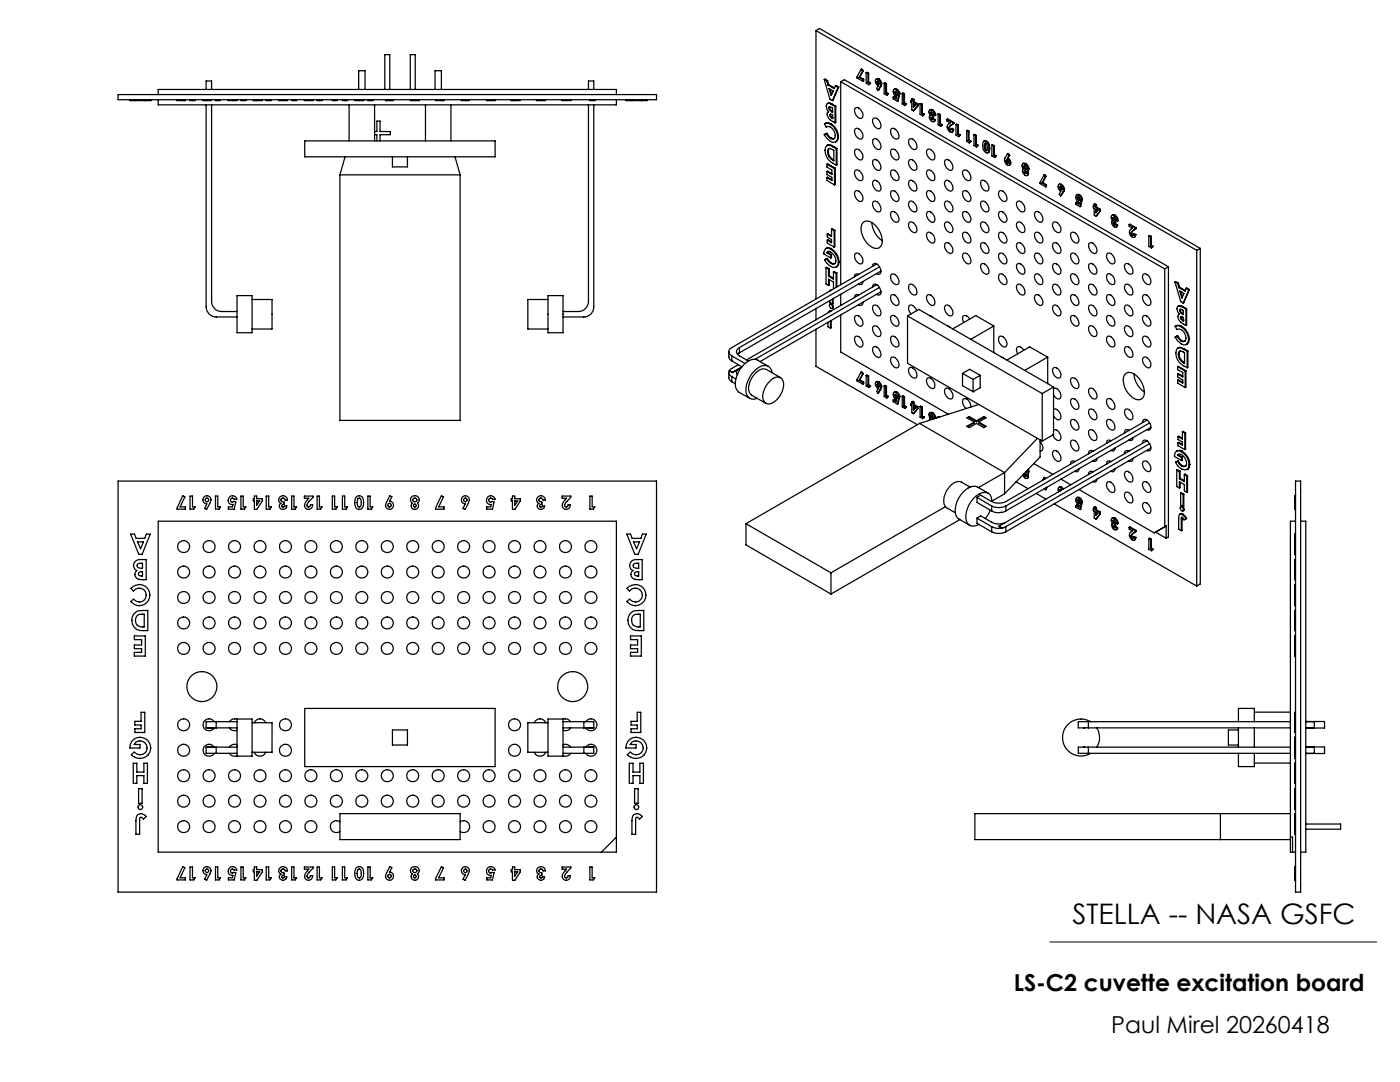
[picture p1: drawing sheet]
<svg xmlns="http://www.w3.org/2000/svg" width="279mm" height="216mm" viewBox="0 0 279 216" stroke-linecap="round" stroke-linejoin="round" font-family="sans-serif">
<defs><g id="words">
<text font-size="5.6" x="214" y="184.3">STELLA -- NASA GSFC</text>
<g font-size="4.7">
<text x="202.3" y="197.8">LS-C2 cuvette excitation board</text>
<text x="221.8" y="206.2">Paul Mirel 20260418</text>
</g>
</g></defs>
<g fill="none" stroke="#000" stroke-width=".25">
<path d="M23.6 18.9h107.4v1h-107.4zM25.9 19.9l.1 .2M26.1 19.9v.2h4v-.2M26.8 19.9v.2M27.2 19.9v.2M28.9 19.9v.2M29.2 19.9v.2M30 19.9v.2M31.6 18.9v-1h91.4v1M31.6 19.9v1h91.4v-1M35.3 19.9v.2h1.7v-.2M36.5 19.9v.2"/>
<path d="M36.9 19.9v.2M37.9 19.9v.2h1v-.2M38.4 19.9v.2M40.5 19.9v.2h.8M41.1 17.9v-1.7h1.1v1.7M41.3 19.9v.2M42.1 19.9v.2h-.8M43 19.9v.2h1v-.2M43.5 19.9v.2M45.5 19.9v.2h.9M46.4 19.9v.2M47.3 19.9v.2h-.9"/>
<path d="M48.1 19.9v.2h1v-.2M48.5 19.9v.2M50.6 19.9v.2h1.8v-.2M50.8 19.9v.2M51.2 19.9v.2M53.1 19.9v.2h1.1v-.2M53.6 19.9v.2M55.6 19.9v.2h.9M56.5 19.9v.2M57.4 19.9v.2h-.9M58.2 19.9v.2h1v-.2M58.7 19.9v.2"/>
<path d="M60.7 19.9v.2h1.8v-.2M63.3 19.9v.2h1v-.2M63.7 19.9v.2M66.3 19.9v.2h1v-.2M66.8 19.9v.2M68.3 19.9v.2h1.1v-.2M68.8 19.9v.2M70.8 19.9v.2h.9M71.6 17.9v-3.8h1.2v3.8M71.7 19.9v.2M72.6 19.9v.2h-.9M73.4 19.9v.2h1v-.2"/>
<path d="M73.9 19.9v.2M76.8 17.9v-7h1v7M76.9 19.9v.2h.3M77.2 19.9v.2M77.8 19.9v.2M78.2 19.9v.2M78.5 19.9v.2h-.3M81.9 17.9v-7h1v7M81.9 19.9v.2h.9M82.8 19.9v.2M83.7 19.9v.2h-.9M86.8 17.9v-3.8h1.3v3.8"/>
<path d="M86.9 19.9v.2h1.7v-.2M88.1 19.9v.2M88.5 19.9v.2M92.1 19.9v.2h.8M92.9 19.9v.2M93.7 19.9v.2h-.8M97.1 19.9v.2h.8M97.9 19.9v.2M98.8 19.9v.2h-.9M102 19.9v.2h1.8v-.2M102.3 19.9v.2M102.7 19.9v.2"/>
<path d="M107.1 19.9v.2h.9M108 19.9v.2M108.8 19.9v.2h-.8M112.2 19.9v.2h1.7v-.2M117.4 17.9v-1.7h1.1v1.7M117.7 19.9v.2h1v-.2M118.2 19.9v.2M124.9 19.9l.1 .2M125.1 19.9v.2h3.9v-.2M125.8 19.9v.2M126.2 19.9v.2M127.9 19.9v.2"/>
<path d="M128.2 19.9v.2M129.1 19.9l-.1 .2M162.8 6.1v53.6M162.8 6.1l76 43.9M162.8 6.1l.7-.4 76 43.9M164.5 15.9l.1-.1 .6 .3M164.5 15.9l1.1 3.9 .5 .3M164.5 15.9l.5 .3M165 16.2l.2 .8M165.2 16.1l.2 .8M165.2 16.1l-.2 .1M165.2 17l1.3 .7 .2-.6"/>
<path d="M165.4 16.9l1.1 .7M165.4 16.9l-.2 .1M165.5 17.7l.8 .5-.4 .8zM165.7 17.8l.3 1M166.7 17.1h.2l.5 .3M166.7 17.1l.6 .4M167.3 17.5l-1.2 2.6M167.4 17.4l-1.3 2.7M167.4 17.4l-.1 .1M167.8 16.3l.7-.4 64.7 37.3M167.8 16.3l64.6 37.4M167.8 16.3v40.5"/>
<path d="M171.4 15.5l.8 .4M171.6 15.4l.8 .4M171.6 15.4l-.2 .1M171.8 13.9l.2-.1 .3 .3M171.8 13.9l-.8 1.7 1.2 .6M171.8 13.9l.4 .3M172.2 14.2l-.8 1.3M172.2 15.9v.3M172.3 14.1l-.7 1.3M172.3 14.1l-.1 .1M172.4 15.8v.4h-.2M172.4 15.8l-.2 .1"/>
<path d="M172.9 14.5l.5 .1M172.9 14.5v2.1l.5 .3M172.9 14.5l.3 .2M173.2 14.7v1.7M173.2 16.4l.4 .3M173.4 16.4l.3 .2M173.4 14.6v1.8M173.4 14.6l-.2 .1M173.4 16.4h-.2M173.6 16.7l-.2 .2M173.7 16.6l-.3 .3M173.7 16.6l-.1 .1"/>
<path d="M175 16.4v-.1a.29 .29 0 0 1 .4 .1 .29 .29 0 0 1-.1 .4M175 16.4l.3 .4M175.2 16.3l.2 .4M175.2 16.3l-.2 .1M175.2 16.2v.1M175.3 15.8h-.4a.91 .91 0 0 0 .4 1.3l-.4 .6 .3 .3M175.3 15.8l.4 .5 .1 .5M175.4 15.7l.4 .5 .2 .5M175.4 15.7h-.4l-.2 .1M175.4 15.7l-.1 .1M175.4 16.7h.1M175.4 16.7l-.1 .1"/>
<path d="M175.7 17.3l-.5 .7M175.8 16.8l-.1 .5M175.8 17.1l-.6 .9M175.8 17.1l-.1 .2M176 16.7l-.2 .4M176 16.7l-.2 .1M176.5 16.6l.1-.1 .3 .2M176.5 16.6l.3 .2M176.5 16.6v2.1l.5 .3M176.8 16.8v1.7M176.8 18.5l.4 .2M176.9 16.7v1.8"/>
<path d="M176.9 18.5l.4 .2M176.9 16.7l-.1 .1M176.9 18.5h-.1M177.2 18.7l-.2 .3M177.3 18.7l-.3 .3M177.3 18.7h-.1M178.3 19.4l.1-.1 .5 .3M178.3 19.4v.3l.8 .5M178.6 17.8h.4M178.6 18.5v-.2h.3l.6 .5M178.6 18.5l.2 .4M178.6 17.8l-.2 .1"/>
<path d="M178.7 18.4l.3 .5M178.7 18.4l-.1 .1M178.8 18.2l-.1 .2M178.8 18.9h.2M178.9 17.9h-.4a1.01 1.01 0 0 0 .4 1.5v.3l-.6-.3M178.9 17.9l.4 .4 .2 .5M179 18.9h.2M179 18.9h-.2M179 17.8l.2 .2a.63 .63 0 0 1 .3 .8M179 17.8l-.1 .1M179 18.9l.3 .3M179.2 18.8l.3 .3"/>
<path d="M179.2 18.8l-.2 .1M179.3 19.2l-.2 1M179.5 19.1l-.3 1-.1 .1M179.5 19.1l-.2 .1M180.1 18.6h.1l.3 .1M180.1 18.6v2.1l.5 .4M180.1 18.6l.3 .2M180.4 18.8v1.8M180.5 18.7v1.8M180.5 18.7l-.1 .1M182 19.7l.1-.1 .3 .3M182 19.7v.5l-.2-.1"/>
<path d="M182 19.7l.3 .2M182.3 19.9v.5M182.4 19.9v.4M182.4 19.9h-.1M41.1 20.9v40.3a2.05 2.05 0 0 0 2 2.1h4.2M42.2 20.9v39.2a2.05 2.05 0 0 0 2 2.1h3.1M60.8 28.1h38v3.2h-38zM67.8 34.9v49h24v-49M67.8 34.9h24M68.9 31.3l-1.1 3.6M69.7 20.9v7.2M74.8 26.2h.4v-2h.6v2h2.1v.7h-2.1v1.2"/>
<path d="M74.8 26.9h.4v1.2M74.8 20.9v7.2M77.2 20.1h1M78.3 31.3v2h3v-2M84.9 20.9v7.2M90 20.9v7.2M90.8 31.3l1 3.6M117.4 20.9v39.2a2.05 2.05 0 0 1-2 2.1h-3M118.5 20.9v40.3a1.99 1.99 0 0 1-2 2.1h-4.1M164.5 26.9a2.09 2.09 0 0 0 2.2 1.5l.4-.4 .1-.7M164.5 24.7l.4 .7a1.31 1.31 0 0 1 1.7 1.1l.1 .9-.2 .3-.3 .1-.5-.1M164.5 24.7l.6-.1 .6 .2"/>
<path d="M164.9 26.7l.8 1M164.9 26.7l-.4 .2M165 26.6l.5 .6 .4 .4M165 34.2l.2-.1 .8 .5M165 35.5l.2-.2 .8 .6M165 32.8l.2-.1 1.5 .8M165 26.6l-.5 .3M165 26.6l-.1 .1M165 32.8l1.5 .9M165 35.5v.5l1.5 .9M165 32.8v.5l1 .6v.9l-1-.6M165 34.2v.6l1 .6v.6l-1-.5"/>
<path d="M165.2 22.4a1.53 1.53 0 0 0 1 1.9l.5 .2M165.2 30.3l.1-.6 .4-.1 .7 .4v2.1l-.2-.1M165.2 30.3l.2 1M165.2 29l.1-.1 .6 .1 .5 .2M165.2 28.9l-.2 .1M165.3 20.6h.4l.3 .1M165.3 20.6l-.2 .1M165.3 30.2l.3 1M165.3 30.2l-.1 .1M165.4 21.5l.1-.2h.1l.6 .3v.8l-.1-.1M165.4 21.5l.1 .4 .6 .4M165.4 31.3l.8 .7"/>
<path d="M165.6 21.3v.1M165.6 21.4l.2 .5 .4 .4M165.6 29.6l-.3 .2v.4M165.6 31.2l.7 .7M165.6 21.4l-.2 .1M165.6 31.2l-.2 .1M165.6 23l.1-.2 .5 .1v.8l-.2-.1M165.6 23l.1 .2 .3 .4M165.7 22.9l.1 .3 .4 .3M165.7 24.8a3.2 3.2 0 0 1 1.5 2.5M165.7 22.9l-.1 .1M165.7 22.8v.1"/>
<path d="M165.9 24.7a3.1 3.1 0 0 1 1.4 2.6M165.9 24.7a1.1 1.1 0 0 0-1.4 0M165.9 27.6h.6M165.9 20.8l-.6-.2a1.01 1.01 0 0 0 .1 1.7l-.2 .1M165.9 20.8l.8 .5M165.9 24.7l-.2 .1M165.9 27.6l-.2 .1M166 20.7l.8 .5M166 20.7l-.1 .1M166.2 23.5h.1M166.2 23.5l-.2 .1M166.2 22.3h-.1"/>
<path d="M166.3 29.3l-.6-.3h-.5l-.4 .3a3 3 0 0 0 2.1 3.6M166.3 29.3l.6 .4M166.3 31.9h.1M166.3 31.9l-.1 .1M166.4 29.2l.6 .4M166.4 29.2l-.1 .1M166.5 33.7v3.2M166.7 21.3v3.2M166.7 33.5v3.3l-.2 .1M166.7 33.5l-.2 .2M166.8 21.2v3.2l-.1 .1M166.8 21.2l-.1 .1"/>
<path d="M166.9 29.7v3.2M166.9 28.2l-.1 .1M167 29.6v3.3h-.1M167 29.6l-.1 .1M167.3 27.3l-.1 .6-.3 .3M167.3 27.3h-.1M170.6 21.7l.2-.2a1.46 1.46 0 0 1 1.2 2 1.23 1.23 0 0 1-1.4-1.2zM170.6 25.8l.2-.2a1.42 1.42 0 0 1 1.2 2.1 1.3 1.3 0 0 1-1.5-1.6zM170.6 30l.2-.2a1.46 1.46 0 0 1 1.2 2 1.3 1.3 0 0 1-1.5-1.5zM170.6 34.1l.2-.2a1.42 1.42 0 0 1 1.2 2 1.3 1.3 0 0 1-1.5-1.5zM170.6 38.2l.2-.1a1.46 1.46 0 0 1 1.2 2 1.3 1.3 0 0 1-1.5-1.5zM174.2 23.7l.2-.1a1.42 1.42 0 0 1 1.2 2 .96 .96 0 0 1-1.3-.8l-.1-.4z"/>
<path d="M174.2 27.9l.2-.2a1.46 1.46 0 0 1 1.2 2 1.2 1.2 0 0 1-1.4-1.2zM174.2 32l.2-.1a1.46 1.46 0 0 1 1.2 2 1.2 1.2 0 0 1-1.4-1.2zM174.2 36.2l.2-.2a1.46 1.46 0 0 1 1.2 2 1.2 1.2 0 0 1-1.4-1.1zM177.8 25.8l.2-.2a1.18 1.18 0 0 1 1.3 1.1l.1 .4-.2 .6a1.28 1.28 0 0 1-1.5-1.6zM177.8 30a1 1 0 0 1 1.5 .8 .71 .71 0 0 1-.3 1.1 1.59 1.59 0 0 1-1.2-1.9zM177.8 38.2a1 1 0 0 1 1.5 .9 .71 .71 0 0 1-.3 1.1 1.59 1.59 0 0 1-1.2-2zM178 33.9a1.42 1.42 0 0 1 1.2 2 1.28 1.28 0 0 1-1.5-1.5zM180.4 20.6l.4 .2M180.5 20.5l.4 .2M180.5 20.5l-.1 .1M180.8 20.8l-.2 .3M180.9 20.7l-.3 .4"/>
<path d="M180.9 20.7l-.1 .1M181.4 27.9l.2-.2a1.46 1.46 0 0 1 1.2 2 1.28 1.28 0 0 1-1.5-1.5zM181.6 31.9a1.46 1.46 0 0 1 1.2 2 1.29 1.29 0 0 1-1.5-1.6zM181.6 36a1.46 1.46 0 0 1 1.2 2 1.28 1.28 0 0 1-1.5-1.5zM181.8 20.1v.3l.2 .1v1.4l.3 .2M182 20l-.2 .1M182.3 20.7l.4 .3-.4 .4zM182.3 20.4l.8 .4M182.4 20.3l.8 .4M182.4 20.8v.5M182.4 20.3l-.1 .1M183.1 20.8v.4"/>
<path d="M183.1 21.2l-.8 .9M183.2 21.1l-.9 1M183.2 20.7v.4M183.2 20.7l-.1 .1M183.2 21.1l-.1 .1M183.6 20.7l.2-.1 .3 .2M183.6 20.7v2.1l.5 .3M183.6 20.7l.3 .2M183.9 20.9v1.7M183.9 22.6l.4 .3M184.1 20.8v1.8M184.1 22.6l.4 .2"/>
<path d="M184.1 22.6h-.2M184.1 20.8l-.2 .1M184.3 22.9l-.2 .2M184.5 22.8l-.4 .3M184.5 22.8l-.2 .1M185 30l.2-.2a1.46 1.46 0 0 1 1.2 2 1.31 1.31 0 0 1-1.5-1.5zM185 38.2l.2-.1a1.46 1.46 0 0 1 1.2 2 1.31 1.31 0 0 1-1.5-1.5zM185.2 33.9a1.42 1.42 0 0 1 1.2 2 1.31 1.31 0 0 1-1.5-1.5zM185.7 21.9h.5M185.7 22.5l.1-.1h.2l.3 .5 .3 .2M185.7 22.5l.1 .4 .4 .2M185.7 21.9l-.2 .1"/>
<path d="M185.7 23l-.1 .1M185.8 23.6l.1-.1 .2 .3M185.8 23.6l.2 .2M185.8 22.5l.2 .3 .3 .3M185.8 22.4v.1M185.8 22.5h-.1M186 22l-.4-.1a.72 .72 0 0 0 .1 1.2 .71 .71 0 0 0-.1 .8 .71 .71 0 0 0 .8 .4M186 22l.5 .5 .1 .6M186.1 23.8h.1M186.1 23.8h-.1M186.2 21.9l.4 .6 .2 .5-.2 .1M186.2 23.5l-.3-.1-.1 .2"/>
<path d="M186.2 23.1v.4M186.2 21.9l-.2 .1M186.2 23.8h-.2M186.2 23.8l.1-.1 .4 .2M186.2 23.8l.3 .2M186.3 23.1v.3l-.1 .1M186.3 23.1h-.1M186.5 24l-.1 .3M186.7 23.9l-.3 .4M186.7 23.9l-.2 .1M187.2 22.8l.2-.1 .3 .2M187.2 22.8v2.1l.5 .3"/>
<path d="M187.2 22.8l.3 .2M187.5 23v1.7M187.5 24.7l.4 .2M187.7 22.9v1.8M187.7 24.7l.4 .2M187.7 22.9l-.2 .1M187.7 24.7h-.2M187.9 24.9l-.2 .3M188.1 24.9l-.4 .3M188.1 24.9h-.2M188.8 31.9a1.46 1.46 0 0 1 1.2 2 1.35 1.35 0 0 1-1.5-1.6zM188.8 36a1.46 1.46 0 0 1 1.2 2 1.29 1.29 0 0 1-1.3-.6 1.29 1.29 0 0 1 .1-1.4z"/>
<path d="M189 23.8v.4l.6 .3a.95 .95 0 0 0-.6 1.1 .95 .95 0 0 0 1 .8l.2-.5M189 23.8l.1-.1 1.3 .7M189 23.8l1.2 .7M189.3 25.5l.3 .4M189.5 25.4l.2 .5M189.5 25.4l-.2 .1M189.7 25l-.4 .5M189.7 25.9h.1M189.7 25.9h-.1M189.8 25l-.3 .4M189.8 25h-.1M189.9 25.7l-.2 .3-.1-.1"/>
<path d="M189.9 25.7l.1-.1 .3 .2M189.9 25.7l.3 .2M190.1 26.3l-.1 .1M190.2 24.5v.2M190.2 24.7l-.5 .3M190.3 25.8l-.2 .5M190.3 25.8l-.1 .1M190.4 24.6l-.6 .4M190.4 24.4v.2M190.4 24.6l-.2 .1M190.4 24.4l-.2 .1M190.8 24.8l.5 .1"/>
<path d="M190.8 24.8v2.2l.5 .3M190.8 24.8l.3 .2M191.1 25v1.8M191.1 26.8l.4 .2M191.3 24.9v1.8M191.3 26.7l.3 .2M191.3 26.7l-.2 .1M191.3 24.9l-.2 .1M191.5 27l-.2 .3M191.6 26.9l-.3 .4M191.6 26.9l-.1 .1M192.2 34.1l.2-.2a1.42 1.42 0 0 1 1.2 2 1.3 1.3 0 0 1-1.5-1.5z"/>
<path d="M192.2 38.2l.2-.1a1.46 1.46 0 0 1 1.2 2 1.3 1.3 0 0 1-1.5-1.5zM192.9 26.1l.2-.1 .3 .2M192.9 26.1v2.1l.5 .3M192.9 26.1l.4 .2M193.3 26.3v1.7M193.3 28l.3 .3M193.4 26.2v1.7M193.4 27.9l.4 .3M193.4 26.2l-.1 .1M193.4 27.9l-.1 .1M193.6 28.3l-.2 .2M193.8 28.2l-.4 .3"/>
<path d="M193.8 28.2l-.2 .1M194.4 26.9l.1-.1 .3 .2M194.4 26.9v2.1l.5 .3M194.4 26.9l.3 .2M194.7 27.1v1.8M194.7 28.9l.4 .2M194.8 27v1.8M194.8 28.8l.4 .2M194.8 27l-.1 .1M194.8 28.8l-.1 .1M195.1 29.1l-.2 .2M195.2 29l-.3 .3"/>
<path d="M195.2 29l-.1 .1M195.8 36.2a1.04 1.04 0 0 1 1.5 .8l.1 .5-.2 .5a1.2 1.2 0 0 1-1.5-1.1zM196.5 29.2l.1 .7 .1 .2M196.5 28.6h.2a1.13 1.13 0 0 1 .1 1.5h-.1M196.5 28.6v.6M196.6 29.1l.1 .7 .2 .2M196.6 29.1l-.1 .1M196.6 28.6h-.1M196.7 28.5l-.1 .6M196.7 28.2l.6 .7 .1 .8M196.7 28.2l-.3-.1a1.68 1.68 0 0 0 .6 2.5M196.9 28.2l.5 .6 .1 .8"/>
<path d="M196.9 28.2l-.3-.2-.3 .2M196.9 28.2h-.2M196.9 30h.1M196.9 30l-.2 .1M197.2 30.4l-.1 .1M197.3 30.4l-.2 .1M197.3 30.3v.1M197.3 30.3l-.1 .1M197.4 29.7l-.2 .7M197.5 29.6l-.2 .7M197.5 29.6l-.1 .1M197.9 29v2.1l.6 .3"/>
<path d="M197.9 29l.5 .1M197.9 29l.4 .2M198.3 30.9l.3 .3M198.3 29.2v1.7M198.4 29.1v1.8M198.4 30.9l.4 .2M198.4 29.1l-.1 .1M198.4 30.9h-.1M198.6 31.2l-.1 .2M198.8 31.1l-.3 .3M198.8 31.1l-.2 .1M199.4 38.2a1 1 0 0 1 1.5 .9 .71 .71 0 0 1-.3 1.1 1.59 1.59 0 0 1-1.2-2z"/>
<path d="M200.8 32.1l.2 .4M200.8 32.1v-.1a.29 .29 0 0 1 .4 .1 .29 .29 0 0 1-.2 .4M200.9 32l.3 .5M200.9 31.9v.1M200.9 32l-.1 .1M201 31.6l.5 .5 .1 .5M201 30.7a1.55 1.55 0 0 0-.4 1.7 .78 .78 0 0 0 .8 .6l.2-.4M201 30.7l.2-.1 .3 .4M201 30.7l.4 .3M201.2 32.5h.1M201.2 32.5h-.2M201.2 31.5l.4 .5 .1 .5"/>
<path d="M201.2 31.5l-.2 .1M201.4 31l-.4 .6M201.5 31l-.3 .5M201.5 31h-.1M201.6 32.9l-.2 .1M201.7 32.5l-.2 .4M201.7 32.5l-.1 .1M204.1 32.7l.2-.1 .4 .1M204.3 33.3a.35 .35 0 0 1 .5-.1 .35 .35 0 0 1 .1 .5h-.3M204.3 33.3l.3 .4M204.4 34.3l.2 .3M204.4 33.2l.3 .5"/>
<path d="M204.4 33.2l-.1 .1M204.5 33.1l-.1 .1M204.5 34.1l.3 .4-.2 .1M204.5 34.1h.1M204.5 34.1l-.1 .2M204.6 32.7a1.2 1.2 0 0 1 .6 1.1M204.6 34.1a.25 .25 0 0 1 .2 .2 .25 .25 0 0 1-.2 .3M204.6 34.1l-.2 .2M204.6 32.7l-.4-.1a.75 .75 0 0 0 0 1.1 .9 .9 0 0 0 .7 1.4l.2-.4M204.7 32.7a1.2 1.2 0 0 1 .7 1M204.7 32.7h-.1M204.7 33.7h.2"/>
<path d="M204.7 33.7h-.1M205.1 34.1l.1 .5M205.1 34.9l-.1 .1M205.2 33.8l-.2 .3 .1 .6M205.2 34l-.2 .1M205.2 34.6l-.1 .3M205.2 34.6l-.1 .1M205.4 33.7l-.2 .3M205.4 33.7l-.2 .1M208 36.5l.7 .4M208.1 36.4l.7 .5M208.1 36.4l-.1 .1"/>
<path d="M208.4 34.9l-.9 1.7 1.2 .7M208.4 34.9l.1-.1 .3 .4M208.4 34.9l.2 .3M208.6 35.2l-.6 1.3M208.7 36.9v.4M208.8 35.2l-.7 1.2M208.8 35.2h-.2M208.8 36.9v.3l-.1 .1M208.8 36.9h-.1M211.5 36.8h.3M211.5 37.4v-.1a.34 .34 0 0 1 .4 .2 .34 .34 0 0 1-.1 .4h-.1M211.5 37.4l.2 .5"/>
<path d="M211.5 36.7l-.2 .1M211.6 37.3l.3 .5M211.6 37.2v.1M211.6 37.3l-.1 .1M211.7 36.9l.5 .5 .1 .5M211.7 36.9l-.4-.1-.1 .4 .1 .5 .4 .5-.3 .5 .3 .4M211.8 36.8l.5 .5 .1 .5M211.8 36.8l-.1 .1M211.9 37.8h.1M211.9 37.8l-.2 .1M212.2 38.3l-.5 .8M212.3 37.9l-.1 .4"/>
<path d="M212.3 38.2l-.6 .9M212.3 38.2l-.1 .1M212.4 37.8l-.1 .4M212.4 37.8l-.1 .1M215 39.5l.1-.2h.2l.6 .6M215 39.5l.3 .5M215.2 39.4l.2 .5M215.2 39.4l-.2 .1M215.2 39.3v.1M215.3 40h.2M215.3 38.9l-.2-.1a.83 .83 0 0 0-.4 .9 .83 .83 0 0 0 .6 .7h.1l-.1 .3-.6-.3M215.3 38.9l.4 .5 .2 .5"/>
<path d="M215.4 39.9h.2M215.4 39.9l-.1 .1M215.4 38.8l.3 .3a.54 .54 0 0 1 .2 .8M215.4 38.8l-.5 .1M215.4 38.8l-.1 .1M215.5 40l.3 .2M215.6 39.9l.3 .2M215.6 39.9l-.1 .1M47.3 59h3v7.4h-3zM50.3 59.8h4v5.9h-4M109.4 59h3v7.4h-3zM109.4 59.8h-4.1v5.9h4.1"/>
<path d="M164.6 51.9l.2 .3a3 3 0 0 0 1.6 1.2l.5-.2M164.9 53.4l.1-.1 .5 .3M164.9 53.4v3.3l.4 .3M164.9 53.4l.4 .3M165 49.5l.5-.1 .4 .2M165 51.6l.8 1M165 49.5l-.2 .1M165 51.6l-.4 .3M165 50.4l.2-.2a1.74 1.74 0 0 1 1.4 2.4l-.4 .1-.4-.1M165 50.4l.1-.1 .8 .5M165 50.4l.8 .5M165.1 51.6l.8 .9"/>
<path d="M165.1 46.7v.6l.8 .5v.6l-.8-.5M165.1 51.6l-.5 .3M165.1 46.7l.1-.1 .7 .5M165.1 47.9l.1-.1 .7 .5M165.1 47.9v.6l1.4 .8M165.1 51.6h-.1M165.3 57v-1.3l1 .6v1.2l.1 .1M165.3 53.7v1.4M165.5 55l.8 .5M165.5 53.6v1.4M165.5 55.8v1.1l-.2 .1M165.5 53.6l-.2 .1"/>
<path d="M165.5 55l-.2 .1M165.6 58h.1M165.6 60v.4l.5 .3M165.6 58v.1M165.8 49.7l-.9-.1-.4 .3-.1 .6v.2l1.4 .8M165.8 49.7a3.4 3.4 0 0 1 1.5 2.6M165.8 50.9v.6M165.8 58h-.2M165.9 49.6a3.2 3.2 0 0 1 1.6 2.6M165.9 52.5l.8 .1M165.9 45.8v1.4l-.8-.5M165.9 50.8v.6l-.1 .1"/>
<path d="M165.9 45.8l.2-.2 .5 .4M165.9 49.6l-.1 .1M165.9 45.8l.6 .2M165.9 52.5l-.1 .1M165.9 50.8l-.1 .1M166.1 59.7v1M166.3 59.6v1l-.2 .1M166.3 54.3l.2-.1 .5 .3M166.3 54.3v1.4l-1-.6M166.3 54.3l.6 .2M166.5 46v3.3M166.6 46v3.2l-.1 .1"/>
<path d="M166.6 46h-.1M166.9 54.5v2.9M167 54.5v2.8M167 53.2h.1M167 54.5h-.1M167 53.2l-.1 .1M167.1 53.2h-.2M167.3 52.3l-.1 .7-.3 .2M167.5 52.2l-.1 .6-.3 .4M167.5 52.2l-.2 .1M167.8 58.7v2.3M170.6 50.7l.2-.2a1.46 1.46 0 0 1 1.2 2.1 1.3 1.3 0 0 1-1.5-1.6z"/>
<path d="M171.4 54.8l-.6-.1-.2 .2-.1 .3M171.4 58.9l-.6-.1-.2 .2-.1 .4M172.2 56.2l-.2 .5-.2 .1-.5-.1M172.3 44.4a1.95 1.95 0 0 1 2.6 .8 3.8 3.8 0 0 1 .9 3.9 1.34 1.34 0 0 1-2.1 0 4.3 4.3 0 0 1-1.7-4.4zM174 44.4a4.7 4.7 0 0 0 2.1 3.6M174.2 40.3l.2-.2a1.46 1.46 0 0 1 1.2 2.1 1.2 1.2 0 0 1-1.4-1.2zM175 52.7l-29 16.7a.87 .87 0 0 0-.5 .8 .87 .87 0 0 0 .5 .8M175 52.7a1.56 1.56 0 0 1 .6 1.9l-.2 .2-.5-.2M175 52.7l-.6-.1-.2 .2-.1 .4M175 56.8a1.59 1.59 0 0 1 .6 2l-.2 .1-.5-.2M175 56.8l-.6-.1-.2 .2-.1 .4M175 56.8l-26 15"/>
<path d="M175.5 57.4l-24.8 14.3M175.5 53.2l-27.9 16.2M175.8 54.1l-28.4 16.4M175.8 58.2l-24.1 13.9M177.8 42.4a1 1 0 0 1 1.5 .9 .71 .71 0 0 1-.3 1.1 1.59 1.59 0 0 1-1.2-2zM177.8 54.9a1 1 0 0 1 1.5 .8l.1 .4-.2 .6a1.28 1.28 0 0 1-1.5-1.6zM177.8 59a1 1 0 0 1 1.5 .9 .71 .71 0 0 1-.3 1.1 1.59 1.59 0 0 1-1.2-2zM181.4 40.3l.2-.2a1.46 1.46 0 0 1 1.2 2.1 1.28 1.28 0 0 1-1.5-1.6zM181.4 56.9l.2-.2a1.46 1.46 0 0 1 1.2 2.1 1.28 1.28 0 0 1-1.5-1.6zM181.6 44.3a1.42 1.42 0 0 1 1.2 2 1.28 1.28 0 0 1-1.5-1.5zM185 42.4l.2-.2a1.46 1.46 0 0 1 1.2 2.1 1.36 1.36 0 0 1-1.5-1.6zM185 46.5l.2-.1a1.46 1.46 0 0 1 1.2 2 1.31 1.31 0 0 1-1.5-1.6z"/>
<path d="M185 59l.2-.2a1.46 1.46 0 0 1 1.2 2.1 1.31 1.31 0 0 1-1.5-1.6zM188.6 40.3l.2-.2a1.46 1.46 0 0 1 1.2 2.1 1.3 1.3 0 0 1-1.5-1.6zM188.6 48.6l.2-.2a1.46 1.46 0 0 1 1.2 2.1 1.3 1.3 0 0 1-1.5-1.6zM188.8 44.3a1.42 1.42 0 0 1 1.2 2 1.28 1.28 0 0 1-1.3-.6 1.28 1.28 0 0 1 .1-1.4zM192.2 42.4l.2-.2a1.44 1.44 0 0 1 1.2 2 .77 .77 0 0 1-1.1-.3 1.61 1.61 0 0 1-.3-1.5zM192.2 46.5l.2-.1a1.46 1.46 0 0 1 1.2 2 1.3 1.3 0 0 1-1.5-1.6zM192.2 50.7l.2-.2a1.46 1.46 0 0 1 1.2 2.1 1.23 1.23 0 0 1-1.5-1.2zM195.8 40.3a1 1 0 0 1 1.5 .9 .71 .71 0 0 1-.3 1.1 1.59 1.59 0 0 1-1.2-2zM195.8 44.5a1 1 0 0 1 1.5 .9l.1 .4-.2 .5a1.2 1.2 0 0 1-1.5-1.1zM195.8 48.6a1 1 0 0 1 1.5 .9 .71 .71 0 0 1-.3 1.1 1.59 1.59 0 0 1-1.2-2zM195.8 52.8a1 1 0 0 1 1.5 .9 .71 .71 0 0 1-.3 1.1 1.59 1.59 0 0 1-1.2-2zM199.4 42.4a1 1 0 0 1 1.5 .9 .71 .71 0 0 1-.3 1.1 1.59 1.59 0 0 1-1.2-2z"/>
<path d="M199.4 46.5a1 1 0 0 1 1.5 .9l.1 .4-.2 .6a1.28 1.28 0 0 1-1.5-1.6zM199.4 54.9l.1-.2a1.18 1.18 0 0 1 1.4 1l.1 .4-.2 .6a1.28 1.28 0 0 1-1.5-1.6zM199.5 50.5a1.46 1.46 0 0 1 1.3 2.1 1.29 1.29 0 0 1-1.5-1.6zM203 40.3l.1-.2a1.46 1.46 0 0 1 1.3 2.1 1.32 1.32 0 0 1-1.6-1.6zM203 48.6l.1-.2a1.46 1.46 0 0 1 1.3 2.1 1.31 1.31 0 0 1-1.6-1.6zM203 52.8l.1-.2a1.42 1.42 0 0 1 1.3 2 .99 .99 0 0 1-1.4-.8l-.2-.7zM203 56.9l.1-.2a1.46 1.46 0 0 1 1.3 2.1 1.31 1.31 0 0 1-1.6-1.6zM203.1 44.3a1.42 1.42 0 0 1 1.3 2 1.31 1.31 0 0 1-1.6-1.5zM206.6 42.4l.1-.2a1.42 1.42 0 0 1 1.3 2 .97 .97 0 0 1-1.4-.7l-.2-.8zM206.6 46.5l.1-.1a1.46 1.46 0 0 1 1.3 2 1.3 1.3 0 0 1-1.6-1.6zM206.6 50.7l.1-.2a1.46 1.46 0 0 1 1.3 2.1 1.23 1.23 0 0 1-1.5-1.2zM206.6 54.9l.1-.2a1.43 1.43 0 0 1 1.4 1.4l-.1 .6a1.3 1.3 0 0 1-1.6-1.6z"/>
<path d="M206.6 59l.1-.2a1.46 1.46 0 0 1 1.3 2.1 1.3 1.3 0 0 1-1.6-1.6zM210.1 48.6l.2-.2a1.46 1.46 0 0 1 1.3 2.1 1.3 1.3 0 0 1-1.6-1.6zM210.1 52.8l.2-.2a1.42 1.42 0 0 1 1.3 2 .96 .96 0 0 1-1.4-.8l-.2-.7zM210.1 56.9l.2-.2a1.46 1.46 0 0 1 1.3 2.1 1.3 1.3 0 0 1-1.6-1.6zM210.3 44.3a1.42 1.42 0 0 1 1.3 2 1.3 1.3 0 0 1-1.6-1.5zM213.7 46.5l.2-.1a1.46 1.46 0 0 1 1.3 2 1.2 1.2 0 0 1-1.5-1.2zM213.7 50.7l.2-.2a1.46 1.46 0 0 1 1.3 2.1 1.2 1.2 0 0 1-1.5-1.2zM213.7 54.9l.2-.3a1.46 1.46 0 0 1 1.3 2.1 1.2 1.2 0 0 1-1.5-1.2zM213.7 59l.2-.2a1.46 1.46 0 0 1 1.3 2.1 1.2 1.2 0 0 1-1.5-1.2zM214.7 40.4l.1-.1 .5 .3M214.7 40.4v.4l.8 .4M215.8 40.2l-.3 1"/>
<path d="M215.9 40.1l-.2 1.1h-.2M215.9 40.1l-.1 .1M217.3 48.6a1 1 0 0 1 1.5 .9 .71 .71 0 0 1-.3 1.1 1.59 1.59 0 0 1-1.2-2zM217.3 52.8a1 1 0 0 1 1.5 .9l.1 .3-.1 .6a1.2 1.2 0 0 1-1.5-1.2zM217.3 56.9a1 1 0 0 1 1.5 .9 .71 .71 0 0 1-.3 1.1 1.59 1.59 0 0 1-1.2-2zM218.2 41.1v.4l.2 .1v1.3l.3 .2M218.4 40.7h.1l.3 .2M218.4 41l-.2 .1M218.4 40.7v.5l-.2-.1M218.4 40.7l.3 .3M218.7 41v.4M218.7 41.7l.4 .3-.4 .5z"/>
<path d="M218.7 41.4l.8 .4M218.8 41.3l.8 .5M218.8 40.9v.4M218.8 41.8v.5M218.8 41.3l-.1 .1M218.8 40.9l-.1 .1M219.5 41.8v.4M219.5 42.2l-.8 .9M219.6 42.1l-.9 1M219.6 41.8v.3M219.6 42.1l-.1 .1M219.6 41.8h-.1"/>
<path d="M220.9 59a1 1 0 0 1 1.5 .9 .71 .71 0 0 1-.3 1.1 1.59 1.59 0 0 1-1.2-2zM221.1 50.5a1.46 1.46 0 0 1 1.3 2.1 1.29 1.29 0 0 1-1.6-1.6zM221.1 54.6a1.46 1.46 0 0 1 1.3 2.1 1.28 1.28 0 0 1-1.6-1.6zM222.1 42.9h.4M222.1 43.5v-.1h.3l.3 .5 .3 .2M222.1 43.5l.1 .4 .3 .2M222.1 42.9l-.2 .1M222.1 44l-.1 .1M222.2 44.6l.1-.1 .2 .3M222.2 44.6l.2 .3M222.2 43.5l.5 .6M222.2 43.4v.1"/>
<path d="M222.2 43.5h-.1M222.4 43l-.4-.1a.71 .71 0 0 0 .1 1.2h-.2a.85 .85 0 0 0 .9 1.2M222.4 43a1.31 1.31 0 0 1 .6 1.1M222.5 44.8h.1M222.5 44.8l-.1 .1M222.5 42.9a1.3 1.3 0 0 1 .7 1.1l-.2 .1M222.5 44.5l-.2-.1-.1 .2M222.5 44.1v.4M222.5 42.9l-.1 .1M222.6 44.8l-.2 .1M222.6 44.8l.1-.1 .4 .2M222.6 44.8l.3 .2"/>
<path d="M222.7 44.1v.3l-.2 .1M222.7 44.1h-.2M222.9 45l-.1 .3M223.1 44.9l-.3 .4M223.1 44.9l-.2 .1M224.5 52.8l.2-.2a1.42 1.42 0 0 1 1.3 2 1.31 1.31 0 0 1-1.6-1.5zM224.5 56.9l.2-.2a1.46 1.46 0 0 1 1.3 2.1 1.31 1.31 0 0 1-1.6-1.6zM225.4 44.8v.4l.6 .3a.98 .98 0 0 0-.6 1.1 .98 .98 0 0 0 .9 .8l.3-.5M225.4 44.8l.1-.1 1.2 .7M225.4 44.8l1.2 .7M225.7 46.5l.3 .5M225.8 46.4l.3 .4"/>
<path d="M225.8 46.4l-.1 .1M226.1 46l-.4 .5M226.1 46.8l.1 .1M226.1 46.8l-.1 .2M226.2 46l-.4 .4M226.2 46.7v.2l-.2 .1M226.2 46.7l.5 .1M226.2 46.7l.4 .2M226.2 46h-.1M226.5 47.3l-.2 .1M226.6 45.5v.2M226.6 45.7l-.5 .3"/>
<path d="M226.7 46.8l-.2 .5M226.7 46.8l-.1 .1M226.7 45.6l-.5 .4M226.7 45.4v.2M226.7 45.6l-.1 .1M226.7 45.4l-.1 .1M228.1 59l.2-.2a1.46 1.46 0 0 1 1.2 2.1 1.3 1.3 0 0 1-1.5-1.6zM228.3 54.6a1.46 1.46 0 0 1 1.2 2.1 1.3 1.3 0 0 1-1.5-1.6zM229.3 47.1l.5 .1M229.3 47.1v2.1l.5 .3M229.3 47.1l.3 .1M229.6 47.2v1.8"/>
<path d="M229.6 49l.4 .2M229.8 47.2v1.7M229.8 48.9l.3 .2M229.8 47.2h-.2M229.8 48.9l-.2 .1M230 49.2l-.2 .3M230.1 49.1l-.3 .4M230.1 49.1l-.1 .1M232.4 53.7v51.4M233.2 53.2v53.9l-.5 .3M233.2 53.2l-.8 .5M234.5 56.3l.1-.1 .6 .3"/>
<path d="M234.5 56.3l1.2 3.9 .4 .3M234.5 56.3l.6 .3M235.1 56.6l.2 .8M235.2 56.5l.2 .8M235.2 56.5l-.1 .1M235.3 57.4l1.2 .7 .2-.6M235.4 57.3l1.1 .7M235.4 57.3l-.1 .1M235.4 58.1l.9 .5-.4 .9zM235.7 58.2l.3 1M236.7 57.5h.2l.5 .3M236.7 57.5l.5 .4"/>
<path d="M237.2 57.9l-1.1 2.6M237.4 57.8l-1.3 2.7M237.4 57.8l-.2 .1M238.8 50v66.9M239.5 49.6v66.9l-.7 .4M239.5 49.6l-.7 .4M145.5 70.2v1.1l.5 .7M145.5 74.3v1.3l.5 .6M145.6 74a.85 .85 0 0 0 .4 1.1M145.6 74h.1M145.6 74l.6 .3M146 72l2.1 1.2"/>
<path d="M146 71v1M146 75.1v1.1M146 71l2.7 1.5M146 76.2l.8 .4M146 75.1l.9 .5M146.2 74.3h.1M147.3 72.8l-1.4 .8-.3 .4M147.6 69.4a.87 .87 0 0 0-.6 .8 .87 .87 0 0 0 .6 .8l1.8 1M147.6 69.4v1l-.4 .3M147.6 73.5l-.3 .2a.74 .74 0 0 0-.2 1.1M147.6 73.5v.4M147.6 73.5l-1.4 .8"/>
<path d="M148 73.2l-1.8 1.1M153.3 73.1l-2.1-1.2a2.47 2.47 0 0 0-2.9 1 4.5 4.5 0 0 0-1.2 5l.4 .4 2.1 1.2M153.4 76.3a2.25 2.25 0 0 1 2.3-1 1.8 1.8 0 0 1 .5 2.3 3.9 3.9 0 0 1-2.8 3 1.61 1.61 0 0 1-1-2.4l.5-1.3zM154.1 74.4a1.52 1.52 0 0 0-1-1.4 1.52 1.52 0 0 0-1.6 .3 5.5 5.5 0 0 0-2.5 5.4 1.47 1.47 0 0 0 2.1 .8M155.8 75.4l-2.8-1.7a2.03 2.03 0 0 0-2.5 1 3.9 3.9 0 0 0-1 3.6l.5 .5 2.8 1.7M162.8 65.7v7.4l20.3 11.6M162.8 61.6v2.2M165.2 64.3v.9l.5 .3M165.7 62.2h-.2l-.2 .2M165.7 64v1.5M165.8 62.1l-.4 .1M165.8 60.7h-.1a.45 .45 0 0 0-.1 .5 .45 .45 0 0 0 .6 .3v-.2"/>
<path d="M165.8 60.7l.4 .6M165.9 64v1.4l-.2 .1M166 60.6l-.4 .1M166 60.6l.3 .3v.3M166 60.6l-.2 .1M166.3 61.2l-.2 .4M166.3 61.2l-.1 .1M167.8 62.9v7.3l21.5 12.5M170.6 67.3l.2-.2a1.46 1.46 0 0 1 1.2 2 1.3 1.3 0 0 1-1.5-1.5zM170.6 63.1l.2-.1a1.42 1.42 0 0 1 1.2 2 .96 .96 0 0 1-1.3-.8l-.1-.4zM171.4 75.9l.8 .4M171.6 75.8l.8 .4"/>
<path d="M171.6 75.8l-.2 .1M171.8 74.3l.2-.1 .3 .3M171.8 74.3l-.8 1.7 1.2 .7M171.8 74.3l.4 .3M172.2 74.6l-.8 1.3M172.2 60.3l-.2 .6-.2 .1-.5-.2M172.2 76.3v.4M172.3 74.5l-.7 1.3M172.3 74.5l-.1 .1M172.4 76.2v.4l-.2 .1M172.4 76.2l-.2 .1M172.9 74.9l.1-.1 .4 .2"/>
<path d="M172.9 74.9v2.1l.5 .3M172.9 74.9l.3 .2M173.2 75.1v1.8M173.2 76.9l.4 .2M173.4 75v1.8M173.4 76.8l.3 .2M173.4 76.8l-.2 .1M173.4 75l-.2 .1M173.6 77.1l-.2 .2M173.7 77l-.3 .3M173.7 77l-.1 .1M174.2 61.1l.2-.2a1.46 1.46 0 0 1 1.2 2 1.2 1.2 0 0 1-1.4-1.2z"/>
<path d="M174.2 69.4l.2-.2a1.46 1.46 0 0 1 1.2 2 1.2 1.2 0 0 1-1.4-1.2zM174.2 65.2l.2-.1a1.42 1.42 0 0 1 1.2 2 1.2 1.2 0 0 1-1.4-1.2zM175 76.1l.4 .1M175 76.8v-.1a.29 .29 0 0 1 .4 .1 .29 .29 0 0 1-.1 .4M175 76.8l.3 .4M175 76.1l-.2 .1M175.2 76.7l.2 .5M175.2 76.7l-.2 .1M175.2 76.6v.1M175.3 76.2l.4 .5 .1 .5M175.3 76.2h-.4a.92 .92 0 0 0 .4 1.4l-.4 .5 .3 .4M175.4 76.2l.4 .5 .2 .5"/>
<path d="M175.4 76.2h-.1M175.4 77.2h.1M175.4 77.2h-.1M175.7 77.6l-.5 .9M175.8 77.2l-.1 .4M175.8 77.6l-.6 .9M175.8 77.6h-.1M176 77.2l-.2 .4M176 77.2h-.2M176.5 77l.1-.1 .3 .2M176.5 77v2.1l.5 .3M176.5 77l.3 .2"/>
<path d="M176.8 77.2v1.8M176.8 79l.4 .2M176.9 77.1v1.8M176.9 78.9l.4 .2M176.9 77.1l-.1 .1M176.9 78.9l-.1 .1M177.2 79.2l-.2 .2M177.3 79.1l-.3 .3M177.3 79.1l-.1 .1M177.8 63.1a1 1 0 0 1 1.5 .9 .71 .71 0 0 1-.3 1.1 1.59 1.59 0 0 1-1.2-2zM177.8 67.3a1 1 0 0 1 1.5 .9 .71 .71 0 0 1-.3 1.1 1.54 1.54 0 0 1-1.2-2zM178 71.3a1.46 1.46 0 0 1 1.2 2 1.29 1.29 0 0 1-1.5-1.6z"/>
<path d="M178.3 79.8l.1-.1 .5 .3M178.3 79.8v.4l.8 .4M178.6 78.2h.4M178.6 78.9v-.2h.3l.6 .5M178.6 78.9l.2 .5M178.6 78.2l-.2 .1M178.7 78.8l.3 .5M178.7 78.8l-.1 .1M178.8 78.7l-.1 .1M178.9 78.3h-.4a.97 .97 0 0 0 .4 1.5v.4l-.6-.4M178.9 78.3l.4 .5 .2 .4M179 79.3h.2"/>
<path d="M179 79.3l-.2 .1M179 78.2l.5 .5 .1 .5h-.1M179 78.2l-.1 .1M179 79.3l.3 .3M179.2 79.3l.3 .2M179.2 79.3h-.2M179.3 79.6l-.2 1M179.5 79.5l-.3 1.1h-.1M179.5 79.5l-.2 .1M180.1 79.1l.1-.1 .3 .2M180.1 79.1v2.1l.5 .3M180.1 79.1l.3 .1"/>
<path d="M180.4 79.2v1.8M180.5 79.2v1.7M180.5 79.2h-.1M181.1 63l26.9 15.5M181.1 63l2.3-1.3 26.9 15.5M181.1 63v9.5l26.9 15.5M181.4 73.5l.2-.2a1.42 1.42 0 0 1 1.2 2.1 1.28 1.28 0 0 1-1.5-1.6zM182.9 62v-.1a1.01 1.01 0 0 0-1.5-.8 1.39 1.39 0 0 0 .4 1.5M185.2 75.4a1.46 1.46 0 0 1 1.2 2 1.31 1.31 0 0 1-1.5-1.5zM185.5 62.9l.5 .3M188.6 77.6l.2-.1a1.46 1.46 0 0 1 1.2 2 1.3 1.3 0 0 1-1.5-1.5zM188.8 60.9a1.46 1.46 0 0 1 1.2 2 1.23 1.23 0 0 1-1.5-1.2v-.4z"/>
<path d="M189.1 65l.5 .3M192.1 74.5l1.4-.8 2.1 1.2M192.1 74.5l2.1 1.2M192.1 74.5v2.4l2.1 1.3M193.5 63.7v-.1a.89 .89 0 0 0-1.3-.5l-.1 .7 .2 .5M194.2 75.7v2.5M195.6 74.9v2.5l-1.4 .8M195.6 74.9l-1.4 .8M198.3 65.1l-4.6 2.6M198.3 65.1v5.2M198.3 65.1l-3.6-2.1-4.6 2.6M199.4 67.3a1 1 0 0 1 1.5 .9 .71 .71 0 0 1-.3 1.1 1.59 1.59 0 0 1-1.2-2z"/>
<path d="M199.8 71.2l.6 .3M204.3 69.9v-.1a.89 .89 0 0 0-1.3-.4l-.1 .6 .2 .6M208 78.5v9.5M209.1 71.3l-3.6-2.1-4.6 2.7M209.1 71.3l-4.6 2.6M209.1 71.3v5.3M210.1 73.5l.2-.2a1.42 1.42 0 0 1 1.3 2.1 1.3 1.3 0 0 1-1.6-1.6zM210.3 77.5a1.36 1.36 0 0 1 1.3 2 .93 .93 0 0 1-1.3-.7M210.3 77.2l-2.3 1.3M210.3 77.2v9.5l-2.3 1.3M210.3 60.9a1.46 1.46 0 0 1 1.3 2 1.35 1.35 0 0 1-1.6-1.6zM213.7 63.1l.2-.1a1.42 1.42 0 0 1 1.3 2 1.2 1.2 0 0 1-1.5-1.2z"/>
<path d="M213.7 75.6a1.04 1.04 0 0 1 1.5 .8l.1 .5-.1 .5a1.2 1.2 0 0 1-1.5-1.1zM213.7 79.7l.2-.1a1.46 1.46 0 0 1 1.3 2 1.2 1.2 0 0 1-1.5-1.2zM217.3 61.1a1 1 0 0 1 1.5 .8 .71 .71 0 0 1-.3 1.1 1.59 1.59 0 0 1-1.2-1.9zM217.3 77.6a1 1 0 0 1 1.5 .9 .71 .71 0 0 1-.3 1.1 1.59 1.59 0 0 1-1.2-2zM217.5 65a1.46 1.46 0 0 1 1.3 2.1 1.2 1.2 0 0 1-1.5-1.2v-.7zM220.9 63.1a1 1 0 0 1 1.5 .9l.1 .7-.1 .3a1.28 1.28 0 0 1-1.6-1.6zM220.9 67.3a1 1 0 0 1 1.5 .9 .71 .71 0 0 1-.3 1.1 1.59 1.59 0 0 1-1.2-2zM220.9 79.7a1 1 0 0 1 1.5 .9 .71 .71 0 0 1-.3 1.1 1.59 1.59 0 0 1-1.2-2zM224.5 61.1l.2-.2a1.46 1.46 0 0 1 1.3 2 1.36 1.36 0 0 1-1.6-1.6zM224.5 65.2l.2-.2a1.46 1.46 0 0 1 1.3 2.1 1.31 1.31 0 0 1-1.6-1.6zM224.5 69.4l.2-.2a1.46 1.46 0 0 1 1.3 2 1.32 1.32 0 0 1-1.6-1.6zM224.6 74.6a1.89 1.89 0 0 1 2.6 .8 3.9 3.9 0 0 1 .9 3.9 1.65 1.65 0 0 1-2.5-.4 4 4 0 0 1-1.3-3.9z"/>
<path d="M226.3 74.6a4.7 4.7 0 0 0 2.1 3.6M228.1 63.1l.2-.1a1.42 1.42 0 0 1 1.2 2 1.3 1.3 0 0 1-1.5-1.6zM228.1 67.3l.2-.2a1.46 1.46 0 0 1 1.2 2 1.3 1.3 0 0 1-1.5-1.5zM228.1 71.4l.2-.1a1.42 1.42 0 0 1 1.2 2 .74 .74 0 0 1-1.1-.4 1.38 1.38 0 0 1-.3-1.5zM234.5 65.1a1.05 1.05 0 0 1 1.4 0M234.5 65.1l.4 .7a1.54 1.54 0 0 1 1.5 .6 1.54 1.54 0 0 1 .1 1.7l-.4 .1-.4-.1M234.5 65.1l.6-.1 .6 .2M234.9 67.1l.8 1M234.9 67.1l-.4 .2a2.15 2.15 0 0 0 2.2 1.5l.4-.4 .1-.6M235 67l.9 1M235 74.6l.2-.1 .8 .6M235 75.8h.2l.8 .5"/>
<path d="M235 73.2l.2-.1 1.5 .9M235 67l-.3 .2M235 67l-.1 .1M235 75.8v.6l1.5 .9M235 73.2v.6l1 .5v.9l-1-.6M235 74.6v.6l1 .6v.6l-1-.6M235 73.2l1.5 .8M235.1 61.1l.3-.1 .6 .1M235.2 62.8a1.55 1.55 0 0 0 1 1.9l.5 .2M235.2 70.7l.2-.6h.3l.7 .3v2.1l-.2-.1M235.2 70.7l.2 1M235.2 69.4h-.2"/>
<path d="M235.2 69.4l.2-.1 1 .3M235.3 70.6l.3 1M235.3 70.6l-.1 .1M235.4 61.9l.2-.2 .5 .3v.8l-.1-.1M235.4 61.9l.2 .5 .4 .3M235.4 71.7l.8 .7M235.5 61.8l.3 .5 .4 .4M235.5 70l-.2 .6M235.5 61.8l-.1 .1M235.6 63.4l.1-.2 .4 .2v.7l-.1-.1M235.6 63.4l.1 .3 .3 .3M235.6 61.7l-.1 .1"/>
<path d="M235.6 71.6l.8 .7M235.6 71.6l-.2 .1M235.7 63.3l.2 .4 .2 .2M235.7 65.2a3.1 3.1 0 0 1 1.5 2.6M235.7 63.3l-.1 .1M235.8 63.2l-.1 .1M235.9 65.1a3.1 3.1 0 0 1 1.4 2.6M235.9 68l.4 .1 .2-.1M235.9 61.2l-.6-.2a.89 .89 0 0 0-.1 1.4l.2 .3-.1 .1 .1-.1M235.9 61.2l.8 .5M235.9 65.1l-.2 .1M235.9 68l-.2 .1"/>
<path d="M236 61.1l.8 .5M236 61.1l-.1 .1M236.1 63.9h.1M236.1 63.9l-.1 .1M236.1 62.7h-.1M236.3 69.7l-1.1-.3-.4 .3a2.99 2.99 0 0 0 2.1 3.7M236.3 69.7l.6 .4M236.4 72.3h.1M236.4 72.3l-.2 .1M236.4 69.6l.7 .4M236.4 69.6l-.1 .1M236.5 74v3.3"/>
<path d="M236.7 61.7v3.2M236.7 74v3.2l-.2 .1M236.7 74h-.2M236.8 61.6v3.3h-.1M236.8 61.6l-.1 .1M236.9 70.1v3.3M237 68.7l-.2 .1M237.1 70v3.3l-.2 .1M237.1 70l-.2 .1M237.3 67.7l-.1 .6-.3 .3M237.3 67.7l-.1 .1M23.6 96h107.4v82h-107.4z"/>
<path d="M36.5 98.9l.4 .2-1 2h1.1v.5h-1.7zM37.9 99h.5v2.1h.5l-.2 .5h-.8zM40.8 99.1a.85 .85 0 0 1 1.1 .1 .85 .85 0 0 1 0 1.2l-.7 1.2-.3-.1 .4-1a.82 .82 0 0 1-.8-.5 .82 .82 0 0 1 .3-.9zM43 99h.5v2.1h.5l-.3 .5h-.7zM45.9 99.1a.87 .87 0 0 1 1.4 .5h-.6a.39 .39 0 0 0-.5-.1 .39 .39 0 0 0-.1 .5 .39 .39 0 0 0 .6 0l.4 .2-.4 1.4h-1.1v-.5h.8l.1-.5a.84 .84 0 0 1-.9-.4 .84 .84 0 0 1 .3-1.1zM48.1 99h.4v2.1h.6l-.3 .5h-.7zM50.8 99h.4v.5h1.2v.5l-1.1 1.6h-.5v-1.7h-.2v-.4h.2zM51.2 99.9h.6l-.6 .9zM53.1 99h.5v2.1h.6l-.3 .5h-.8zM56 99.1a.87 .87 0 0 1 .9-.1 .87 .87 0 0 1 .5 .8h-.5a.39 .39 0 0 0-.6-.4 .39 .39 0 0 0 0 .7l.4 .1v.4l-.3 .1a.28 .28 0 0 0-.1 .5 .28 .28 0 0 0 .5-.2h.5a.72 .72 0 0 1-1.1 .6 .72 .72 0 0 1-.1-1.2 .75 .75 0 0 1-.5-.6 .75 .75 0 0 1 .4-.7zM58.2 99h.5v2.1h.5l-.3 .5h-.7zM60.7 99h1.8v.2l-1.1 1.2-.2 .4 .1 .3 .3 .1 .3-.2v-.3h.5a.85 .85 0 0 1-1.1 .9 .85 .85 0 0 1-.3-1.4l.6-.8h-.9z"/>
<path d="M63.3 99h.4v2.1h.6l-.3 .5h-.7zM66.3 99h.5v2.1h.5l-.3 .5h-.7zM68.3 99h.5v2.1h.6l-.3 .5h-.8zM71.1 99.2a.83 .83 0 0 1 .9-.2 .83 .83 0 0 1 .5 .8 1.68 1.68 0 0 1-.5 1.8 1 1 0 0 1-1-.3 1 1 0 0 1-.2-1zM71.4 99.6l.4-.2a1.46 1.46 0 0 1 0 1.7h-.3a1.33 1.33 0 0 1-.1-1.5zM73.4 99h.5v2.1h.5l-.3 .5h-.7zM77.8 98.9l.4 .2-.4 .9a.83 .83 0 0 1 .7 1.1 .83 .83 0 0 1-1.2 .4 .83 .83 0 0 1-.1-1.3zM82.2 99.1a.87 .87 0 0 1 1.3 .1 .87 .87 0 0 1-.2 1.2 .73 .73 0 0 1 0 1 .73 .73 0 0 1-1 0 .73 .73 0 0 1 0-1 .84 .84 0 0 1-.1-1.3zM88.1 98.9l.4 .2-.9 2h1v.5h-1.7zM92.4 99.1a.85 .85 0 0 1 1.1 .1 .85 .85 0 0 1 0 1.2l-.7 1.2-.4-.1 .5-1a.82 .82 0 0 1-.8-.5 .82 .82 0 0 1 .3-.9zM97.4 99.1a.89 .89 0 0 1 1.4 .5h-.5a.39 .39 0 0 0-.6-.1 .39 .39 0 0 0-.1 .5 .39 .39 0 0 0 .6 0l.4 .2-.3 1.4h-1.2v-.5h.8l.1-.5a.85 .85 0 0 1-.9-.4 .85 .85 0 0 1 .3-1.1zM102.3 99h.4v.5h1.1v.5l-1 1.6h-.5v-1.7h-.3v-.4h.3z"/>
<path d="M102.7 99.9h.6l-.6 .9zM107.4 99.1a.87 .87 0 0 1 1-.1 .87 .87 0 0 1 .4 .8h-.4a.39 .39 0 0 0-.6-.4 .39 .39 0 0 0 0 .7l.4 .1v.4l-.4 .1a.28 .28 0 0 0 0 .5 .28 .28 0 0 0 .4-.2h.5a.7 .7 0 0 1-1 .6 .7 .7 0 0 1-.1-1.2 .75 .75 0 0 1-.5-.6 .75 .75 0 0 1 .3-.7zM112.2 99h1.7v.2l-1.1 1.2-.1 .4 .1 .3 .2 .1 .3-.2 .1-.3h.4a.85 .85 0 0 1-1.1 .9 .85 .85 0 0 1-.3-1.4l.7-.8h-.9zM117.7 99h.5v2.1h.5l-.3 .5h-.7zM180.4 81l.4 .2M180.5 80.9l.4 .2M180.5 80.9l-.1 .1M180.8 81.2l-.2 .3M180.9 81.1l-.3 .4M180.9 81.1l-.1 .1M181.8 80.5v.4l.2 .1v1.3l.3 .2M182 80.2l.1-.1 .3 .2"/>
<path d="M182 80.4l-.2 .1M182 80.2v.4l-.2-.1M182 80.2l.3 .2M182.3 80.4v.4M182.3 81.1l.4 .3-.4 .5zM182.3 80.8l.8 .4M182.4 80.3v.4M182.4 81.2v.5M182.4 80.7l.8 .4M182.4 80.7l-.1 .1M182.4 80.3l-.1 .1M183.1 81.2v.4"/>
<path d="M183.1 81.6l-.8 .9M183.2 81.1v.4M183.2 81.5l-.9 1M183.2 81.1l-.1 .1M183.2 81.5l-.1 .1M183.5 84.5l17 9.8M183.5 84.5l-34.6 20M183.6 81.1l.2-.1 .3 .2M183.6 81.1v2.2l.5 .2M183.6 81.1l.3 .2M183.9 81.3v1.8M183.9 83.1l.4 .2"/>
<path d="M184.1 81.2v1.8M184.1 83l.4 .2M184.1 81.2l-.2 .1M184.1 83l-.2 .1M184.3 83.3l-.2 .2M184.5 83.2l-.4 .3M184.5 83.2l-.2 .1M185.7 83l.1 .3 .4 .3M185.7 83.4l-.1 .1M185.8 82.9l.2 .4 .3 .2M185.8 82.8v.1M185.8 82.9l-.1 .1"/>
<path d="M186 82.4l.5 .6 .1 .5-.3-.2-.4-.5-.2 .2M186 82.4h-.4a.72 .72 0 0 0 .1 1.1l-.2 .3M186.2 82.4l.4 .5 .1 .6M186.2 82.4l-.5-.1-.2 .1M186.2 83.6h.1M186.2 82.4h-.2M186.3 83.5v.1M186.3 83.5l-.1 .1M187.2 83.2h.3M187.2 83.2v.1M187.2 83.2l.1 .1M193.4 83.1l1.5 .9"/>
<path d="M193.4 83.1l-.4 .3 1.5 .8M193.4 83.3l-.3 .2M193.4 83.3l1.5 .8M193.4 83.1v.2M193.6 97.2l-1.7-1a2.03 2.03 0 0 0-2.5 1 3.5 3.5 0 0 0-.7 3.9l1.9 1.2M193.8 81.2v-.2a1.43 1.43 0 0 0-1.4-1.4 1.32 1.32 0 0 0 .4 1.9M194.5 84.2l-1.5 .9 .4 .2 1.5-.8 1.5 .8 .4-.2-1.5-.9M194.5 84.2v.2l-1.4 .8M194.9 84v.1M195 99.2l2.9 1.8M195 99.2v1.1l2.9 1.7M195.3 80.7l-11.8 3.8"/>
<path d="M195.3 84.2v.2l1.3 .8M196.4 83.1l.4 .3-1.5 .8M196.4 83.1l-1.5 .9M196.4 83.3l-1.5 .8M196.4 83.3l.2 .2M196.4 83.1v.2M197.2 98.4l-2.1-1.2a2.53 2.53 0 0 0-2.9 1 4.6 4.6 0 0 0-1.2 5l.3 .3 2.2 1.3M200.5 94.3l-5.2 3M200.5 94.3v4.2M200.5 98.5l-2.5 1.5M202.8 96.1l2.4 1.4M204.1 94.8l.7 .7 .3-.1v-.3"/>
<path d="M204.4 94.7l.2 .3M204.5 94.6l.3 .3-.2 .1M204.5 94.5v.1M204.5 94.6l-.1 .1M204.6 94.5a.25 .25 0 0 1 .2 .3 .25 .25 0 0 1-.2 .2M204.6 94.5l-.2 .2M204.7 94.1h.2M204.9 94l-.2 .2M205.1 94.5l.1 .5M205.1 93.7l.1 .5M205.1 95.4l-.1 .1M205.2 94.2l-.2 .4 .1 .5"/>
<path d="M205.2 94.5l-.2 .1M205.2 95l-.1 .4M205.2 93.6l.2 .5M205.2 95l-.1 .1M205.4 94.1l-.2 .4M205.4 94.1l-.2 .1M206.3 92.5l3.8 2.2M206.8 98.5l1.9 1.1M207 87.5l-6.5 6.8M207.6 88.1v.1a1.14 1.14 0 0 1 .2 1.8h-.2M207.6 87.8v3.4l-7.1 7.3M208.4 95.3l.1-.1 .2 .3"/>
<path d="M208.4 95.3l-.3 .5M208.4 95.3l.1 .3M208.4 97.5l.3 .2M208.7 97.4h.1M208.7 97.4v.3M208.8 97.3h.1M208.8 97.3v.3l-.1 .1M208.8 97.3l-.1 .1M210.1 90.1l.2-.2a1.46 1.46 0 0 1 1.3 2.1 1.23 1.23 0 0 1-1.5-1.2zM210.3 81.7a1.34 1.34 0 0 1 1.3 1.9 .77 .77 0 0 1-1.2-.3l-.1-.3M210.3 85.8a1.36 1.36 0 0 1 1.3 2 1.19 1.19 0 0 1-1.5-1M211.5 97.2h.3"/>
<path d="M211.5 97.8v.2M211.5 97.2l-.2 .1M211.6 97.8l.1 .1M211.6 97.6v.2M211.6 97.8h-.1M211.7 97.3l-.4-.1-.1 .2 .1 .7M211.7 97.3l.4 .3M211.7 95.6l2 1.1M211.8 97.2l.4 .4M211.8 97.8l-.2-.2-.1 .2M211.8 97.2l-.1 .1M213.7 83.9l.2-.2a1.42 1.42 0 0 1 1.3 2 1.2 1.2 0 0 1-1.5-1.1z"/>
<path d="M213.7 88l.2-.2a1.46 1.46 0 0 1 1.3 2.1 1.2 1.2 0 0 1-1.5-1.2zM214.5 92.1l-.6-.1-.2 .2-.1 .4M215 99.9l.1-.2h.2l.6 .6M215 99.9l.3 .5M215.2 99.8l.2 .5M215.2 99.8l-.2 .1M215.2 99.7v.1M215.3 99.4l.4 .4 .2 .5M215.3 99.4l-.4-.1a1.01 1.01 0 0 0 .5 1.5l-.1 .4-.6-.3M215.3 93.6v.2l-.4 .4-.4-.2M215.3 97.7l15 8.6M215.4 99.3l.6 .7v.2l-.1 .1"/>
<path d="M215.4 99.3h-.5M215.4 99.3l-.1 .1M217.3 81.8a1 1 0 0 1 1.5 .9 .71 .71 0 0 1-.3 1.1 1.59 1.59 0 0 1-1.2-2zM217.3 85.9a1 1 0 0 1 1.5 .9 .71 .71 0 0 1-.3 1.1 1.54 1.54 0 0 1-1.2-2zM218.1 94.2l-.3-.2a.54 .54 0 0 0-.6 .7M218.1 90l-.3-.1a.51 .51 0 0 0-.6 .7M218.9 95.6a.52 .52 0 0 1-.2 .5 .52 .52 0 0 1-.6 0M218.9 91.5a.52 .52 0 0 1-.2 .5 .52 .52 0 0 1-.6 0M220.9 83.9a1 1 0 0 1 1.5 .8l.1 .8-.1 .2a1.28 1.28 0 0 1-1.6-1.5zM221.1 96.1a1.46 1.46 0 0 1 1.3 2.1 1.28 1.28 0 0 1-1.6-1.6zM221.7 87.9l-.6-.1-.2 .2-.1 .5M221.7 92.1l-.6-.1-.3 .6"/>
<path d="M222.5 89.4a.52 .52 0 0 1-.2 .5 .52 .52 0 0 1-.6 0M222.5 93.5a.52 .52 0 0 1-.2 .6 .52 .52 0 0 1-.6-.1M224.7 81.6a1.42 1.42 0 0 1 1.3 2 .99 .99 0 0 1-1.4-.7 .89 .89 0 0 1 .1-1.3zM224.7 98.2a1.46 1.46 0 0 1 1.3 2.1 1.31 1.31 0 0 1-1.6-1.6zM224.7 94.1a1.46 1.46 0 0 1 1.3 2 1.31 1.31 0 0 1-1.6-1.6zM225.3 85.9a.56 .56 0 0 0-.8 0l-.1 .5M225.3 90a.54 .54 0 0 0-.6-.1 .54 .54 0 0 0-.3 .6M226.1 87.3v.3a.51 .51 0 0 1-.8 .2M226.1 91.5v.2a.54 .54 0 0 1-.9 .3M228 84.3a.54 .54 0 0 1 .2-.5 .54 .54 0 0 1 .6 0 1.44 1.44 0 0 1 .7 1.9l-.2 .1-.5-.1M228 88.5l.3-.7a1.46 1.46 0 0 1 1.2 2.1l-.2 .1-.5-.1M228.1 92.2l.2-.2a1.42 1.42 0 0 1 1.2 2 1.3 1.3 0 0 1-1.5-1.5z"/>
<path d="M228.1 96.3l.2-.2a1.46 1.46 0 0 1 1.2 2.1 1.3 1.3 0 0 1-1.5-1.6zM228.9 83.8l-28.2 16.3a3.3 3.3 0 0 1-2.8 0l-2.2-1.3-.7 .4M228.9 87.9l-29.6 17.1M229.4 84.4l-28.7 16.6M229.4 88.5l-28.7 16.6M229.7 85.3l-29 16.7M229.7 89.4l-29 16.7M234.6 92.3l.2 .3a2 2 0 0 0 2.2 1.1M234.7 92.2l-.1 .1M234.8 93.8l.2-.1 .5 .3M234.8 93.8v3.3l.6 .3M234.8 93.8l.6 .3"/>
<path d="M235 90l.4-.1 .5 .1M235 90.8l.3-.2a1.73 1.73 0 0 1 1.3 2.4l-.3 .1-.5-.1M235 89.9l-.2 .1M235 90.8l.1-.1 .8 .5M235 90.8l.8 .5M235.1 87.1l.1-.1 .8 .5M235.1 88.3h.1l.8 .4M235.1 88.3v.6l1.4 .8M235.1 87.1v.6l.9 .5v.6l-.9-.5M235.1 92l.9 .9M235.1 92h-.1l.4 .7 .4 .3M235.1 92l-.5 .3"/>
<path d="M235.4 97.4v-1.3l1 .6v1.2l.5 .3M235.4 94.1v1.4M235.5 95.5l.9 .4M235.5 94v1.5M235.5 96.2v1.1l-.1 .1M235.5 95.5h-.1M235.5 94l-.1 .1M235.6 98.4l.2-.1 .5 .3M235.6 98.4v2.4l.5 .3M235.6 98.4l.5 .3M235.8 90.1a3 3 0 0 1 1.5 2.6M235.8 90.1l-.5-.2-.4 .1-.4 .3-.1 .6v.2l1.4 .8"/>
<path d="M235.8 91.3v.6M235.9 90a3.1 3.1 0 0 1 1.6 2.7M235.9 91.2v.6l-.1 .1M235.9 90l-.1 .1M235.9 91.2l-.1 .1M236 92.9l.4 .2 .3-.1M236 86.1h.1l.5 .3M236 86.1l.5 .4M236 86.1v1.5l-.9-.5M236 92.9l-.2 .1M236.1 98.7v2.4M236.3 98.6v2.4l-.2 .1"/>
<path d="M236.3 98.6l-.2 .1M236.4 94.7l.1-.1 .5 .3M236.4 94.7l.5 .3M236.4 94.7v1.4l-1-.6M236.5 86.5v3.2M236.6 86.4v3.2l-.1 .1M236.6 86.4l-.1 .1M236.9 95v3.2M237 94.9v3.2l-.1 .1M237 94.9l-.1 .1M237.1 93.6l-.2 .1M237.1 93.6l-.1 .1"/>
<path d="M237.3 92.7l-.1 .6-.2 .4M237.5 92.7l-.2 .6-.2 .3M237.5 92.7h-.2M258.4 98.9h.1M258.4 98.9h.2M258.6 99h-.2v2.6h.2M258.6 96h1v82h-1zM26.1 106.6h.7l.4 .8h1.7l.3-.8h.8l-1.6 4h-.7zM26.1 117.4a2.13 2.13 0 0 1 3.2-.2 2.13 2.13 0 0 1-.1 3.1 2.13 2.13 0 0 1-3.1-.2l.5-.5a1.4 1.4 0 0 0 2.1 .2 1.4 1.4 0 0 0 0-2.1 1.4 1.4 0 0 0-2.1 .2zM27.2 111.9l.4-.2h1.6v4h-.7a1.2 1.2 0 0 1-1.5-1.3l.3-.6a1.11 1.11 0 0 1-.7-.9 1.11 1.11 0 0 1 .6-1zM27.4 108.1h1.2l-.6 1.4zM27.6 112.5l.8-.1v1l-.7-.1-.3-.2v-.4z"/>
<path d="M27.7 114.3l.3-.2h.4v.8l-.7-.1zM31.6 104h91.4v66h-91.4zM125.1 106.6h.7l.4 .8h1.7l.3-.8h.8l-1.6 4h-.7zM125.1 117.4a2.13 2.13 0 0 1 3.1-.2 2.13 2.13 0 0 1 0 3.1 2.13 2.13 0 0 1-3.1-.2l.5-.5a1.42 1.42 0 0 0 2.1 .2 1.42 1.42 0 0 0 0-2.1 1.42 1.42 0 0 0-2.1 .2zM126.2 111.9l.4-.2h1.6v4h-.7a1.24 1.24 0 0 1-1.6-1.3l.4-.6a1.09 1.09 0 0 1-.7-.9 1.09 1.09 0 0 1 .6-1zM126.4 112.6l.3-.2h.8v1l-1-.2-.1-.3zM126.4 108.1h1.2l-.6 1.4zM126.6 114.3l.4-.2h.5v.8l-.8-.1zM148.9 104.5l16.9 9.8M148.9 104.5v4.2l16.9 9.8M165.8 114.3v4.2M188.7 101.1l-22.9 13.2"/>
<path d="M191.6 103.7l-25.8 14.8M195 103.4l.7-.5 2.2 1.3a3 3 0 0 0 2.7 .1M195 103.4v1l2.9 1.7M195 103.4l2.9 1.7M197.6 101.8l-1 1.7M197.9 101a3.3 3.3 0 0 0 2.8 0M197.9 102a2.92 2.92 0 0 0 2 .2l.8-.2M197.9 106.1a3.3 3.3 0 0 0 2.8 0M197.9 105.1a2.92 2.92 0 0 0 2 .3M197.9 101v1M197.9 105.1v1M198 100.1a1.58 1.58 0 0 0-.8-1.7 1.58 1.58 0 0 0-1.8 .2 5.3 5.3 0 0 0-2.5 5.4 1.54 1.54 0 0 0 2.5 .6"/>
<path d="M199.3 105h.1M199.3 105l.6 .4M199.9 105.4h.1M200.7 105.1l-.8 .3M200.7 101v1M200.7 105.1v1M210.4 100.5l28.4 16.4M214.7 100.9l.1-.1 .5 .2M214.7 100.9v.3l.8 .5M215.3 100.4h.2M215.4 100.3h.2M215.4 100.3l-.1 .1"/>
<path d="M215.5 100.4l.1-.1 .3 .2M215.5 100.4l.3 .2M215.8 100.6l-.3 1.1M215.9 100.5l-.2 1.1-.2 .1M215.9 100.5l-.1 .1M218.2 101.5v.4l.2 .1v1.4l.3 .2M218.4 101.2l.1-.1 .3 .2M218.4 101.5h-.2M218.4 101.2v.4l-.2-.1M218.4 101.2l.3 .2M218.7 101.4v.4M218.7 102.2l.4 .2-.4 .5z"/>
<path d="M218.7 101.8l.8 .5M218.8 101.7l.8 .5M218.8 101.3v.4M218.8 102.2v.5M218.8 101.7l-.1 .1M218.8 101.3l-.1 .1M219.5 102.3v.4M219.5 102.7l-.8 .9M219.6 102.2v.4M219.6 102.6l-.9 1M219.6 102.2l-.1 .1M219.6 102.6l-.1 .1"/>
<path d="M222.1 103.3l.4 .1M222.1 104.5l-.1 .1M222.1 104v-.2h.3l.3 .5 .3 .2M222.1 104l.4 .6M222.1 103.3l-.2 .1M222.2 105l.1-.1 .2 .3M222.2 105l.2 .3M222.2 103.9l.5 .6M222.2 103.8v.1M222.2 103.9l-.1 .1M222.4 103.5a1.2 1.2 0 0 1 .6 1M222.4 103.5l-.4-.1a.71 .71 0 0 0 .1 1.1l-.2 .1a.84 .84 0 0 0 .9 1.1"/>
<path d="M222.5 105.2h.1M222.5 105.2l-.1 .1M222.5 103.4a1.31 1.31 0 0 1 .7 1l-.2 .1M222.5 104.9l-.2-.1-.1 .2M222.5 104.6v.3M222.5 103.4l-.1 .1M222.6 105.2l-.2 .1M222.6 105.2l.1-.1 .4 .2M222.6 105.2l.3 .2M222.7 104.5v.3l-.2 .1M222.7 104.5l-.2 .1M222.9 105.4l-.1 .3"/>
<path d="M223.1 105.3l-.3 .4M223.1 105.3l-.2 .1M225.4 105.2v.4l.6 .3a.96 .96 0 0 0-.6 1.1 .96 .96 0 0 0 .9 .8l.3-.5M225.4 105.2l.1-.1 1.2 .7M225.4 105.2l1.2 .7M225.7 106.9l.3 .5M225.8 106.9l.3 .4M225.8 106.9h-.1M226.1 106.5l.1-.1-.4 .5M226.1 106.5l-.4 .4M226.1 107.3h.1M226.1 107.3l-.1 .1"/>
<path d="M226.2 107.1l-.1 .3h-.1M226.2 107.1l.1-.1 .4 .2M226.2 107.1l.4 .2M226.5 107.7l-.2 .1M226.6 105.9v.2l.1-.1M226.7 107.2l-.2 .5M226.7 107.2l-.1 .1M226.7 105.8v.2M226.7 106l-.6 .5M226.7 105.8l-.1 .1M228.1 100.5l.2-.2a1.46 1.46 0 0 1 1.2 2 1.35 1.35 0 0 1-1.5-1.5zM229.3 107.5l.1-.1 .4 .2"/>
<path d="M229.3 107.5v2.1l.5 .3M229.3 107.5l.3 .2M229.6 107.7v1.7M229.6 109.4l.4 .2M229.8 107.6v1.8M229.8 109.4l.3 .2M229.8 109.4h-.2M229.8 107.6l-.2 .1M230 109.6l-.2 .3M230.1 109.6l-.3 .3M230.1 109.6h-.1M230.6 106.2l-.3 .1"/>
<path d="M230.6 106.2l2.1 1.2M232.4 105.1l-2.1 1.2M232.7 105v2.4M232.7 105l-.3 .1M232.7 105l-2.1 1.2M235.6 102.5l.4 .1M235.6 102.5l-.2 .1M235.8 101l.2 .1M235.8 103.6v2.3M235.8 101l-.2 .1M235.9 101.1h-.2a.45 .45 0 0 0-.1 .6 .45 .45 0 0 0 .5 .2l.1-.2M235.9 101.1l.3 .6"/>
<path d="M235.9 103.2v.3M235.9 102.6h-.3l-.3 .1-.1 .7v2.2l.6 .3M235.9 102.6l.8 .9M235.9 103.2l.4 .6 .4-.3M235.9 103.2l-.1 .4M235.9 103.5v2.3l-.1 .1M235.9 103.5l-.1 .1M236 101.1l.3 .5M236 101.1h-.1M236 102.6l.5 .4 .3 .5h-.1M236 102.6h-.1M236.3 101.8l-.2 .2"/>
<path d="M236.3 101.6l-.1 .3M236.3 101.6l-.1 .1M258.4 118.7v2.2h.2M258.4 101.6h.1M258.4 101.6h.2M258.4 101.1h.2M258.4 118.7h.2M258.6 116.6h-.2v2.1M258.6 104h-1.1v66h1.1M258.6 111.7h-.2v4h.2M258.6 106.6h-.2v4h.2M259.6 104h1v66h-1"/>
<path d="M26.7 122.6a1.92 1.92 0 0 1 1.9-.8h.9v4a3.1 3.1 0 0 1-2.7-.6 2.3 2.3 0 0 1-.1-2.6zM26.8 126.9h2.2v4h-2.2v-.7h1.5v-.8h-1.5v-.7h1.5v-1.1h-1.5zM27.3 122.9a1.7 1.7 0 0 1 1.5-.3v2.5a1.38 1.38 0 0 1-1.6-.5 1.38 1.38 0 0 1 .1-1.7zM125.7 122.6a1.92 1.92 0 0 1 1.9-.8h.9v4a3.1 3.1 0 0 1-2.7-.6 2.3 2.3 0 0 1-.1-2.6zM125.8 126.9h2.2v4h-2.2v-.7h1.4v-.8h-1.4v-.7h1.4v-1.1h-1.4zM126.3 122.9a1.7 1.7 0 0 1 1.5-.3v2.5a1.38 1.38 0 0 1-1.6-.5 1.38 1.38 0 0 1 .1-1.7zM258.6 126.9h-.2v4h.2M258.6 121.8h-.2v4h.2M26.6 152.3h.7v1.8h1.4v-1.8h.7v4h-.7v-1.5h-1.4v1.5h-.7zM26.6 147.6a2.15 2.15 0 0 1 3 .4 2.15 2.15 0 0 1-.4 3 2.15 2.15 0 0 1-3-.4l.5-.5a1.43 1.43 0 0 0 2.3 0 1.43 1.43 0 0 0-.6-2.2 1.24 1.24 0 0 0-1.6 .7h1.1v.7h-2a1.94 1.94 0 0 1 .7-1.7zM27.7 157.4h.7v2.9h-.7zM28.2 142.1h.7v4.1h-2v-.8h1.3v-.7h-1.3v-.8h1.3z"/>
<path d="M41.4 149.1h-.3v1.2h2M41.4 149.1h.1M41.4 149.1h1.7M41.4 145.2h.1M41.4 145.2h1.7M41.4 149.1h.8M41.4 145.2h.8M42.2 149.1h.1M42.2 145.2h.1M42.8 144a1.2 1.2 0 0 0-1.8-.3 1.2 1.2 0 0 0 0 1.8 1.2 1.2 0 0 0 1.8-.3M42.8 149.1a1.2 1.2 0 0 0-1.8-.3 1.2 1.2 0 0 0 0 1.8 1.2 1.2 0 0 0 1.8-.3M43.1 144h-2v1.2h.3"/>
<path d="M43.1 149.1h4.2M43.1 150.3h4.2M43.1 144h4.2M43.1 145.2h4.2M43.1 144v1.2M43.1 149.1v1.2M45.8 145.2a1.22 1.22 0 0 0 1.5 .5M45.8 150.3a1.22 1.22 0 0 0 1.5 .5M47.3 143.5h3v7.4h-3zM47.3 143.5a1.16 1.16 0 0 0-1.5 .5M47.3 148.6a1.16 1.16 0 0 0-1.5 .5M50.3 144.2h4v5.9h-4"/>
<path d="M50.8 144.2a1.21 1.21 0 0 1 1.1-.8 1.21 1.21 0 0 1 1.1 .8M50.8 150.1a1.2 1.2 0 0 0 1.1 .8 1.2 1.2 0 0 0 1.1-.8M60.8 141.4h38v11.6h-38zM78.3 145.7h3v3h-3zM106.6 144.2a1.21 1.21 0 0 1 1.2-.8 1.21 1.21 0 0 1 1.1 .8M106.6 150.1a1.2 1.2 0 0 0 1.2 .8 1.2 1.2 0 0 0 1.1-.8M109.4 143.5h3v7.4h-3zM109.4 144.2h-4.1v5.9h4.1M112.4 143.5a1.16 1.16 0 0 1 1.5 .5M112.4 148.6a1.16 1.16 0 0 1 1.5 .5M112.4 149.1h4.1M112.4 150.3h4.1"/>
<path d="M112.4 144h4.1M112.4 145.2h4.1M113.9 145.2a1.22 1.22 0 0 1-1.5 .5M113.9 150.3a1.22 1.22 0 0 1-1.5 .5M116.5 149.1h1.8M116.5 144h2v1.2h-.2M116.5 145.2h1.8M116.5 144v1.2M116.5 149.1v1.2M116.9 144a1.2 1.2 0 0 1 1.8-.3 1.2 1.2 0 0 1 0 1.8 1.2 1.2 0 0 1-1.8-.3M116.9 149.1a1.2 1.2 0 0 1 1.8-.3 1.2 1.2 0 0 1 0 1.8 1.2 1.2 0 0 1-1.8-.3M117.4 149.1h.1"/>
<path d="M117.4 145.2h.1M117.4 149.1h.9M117.4 145.2h.9M118.3 149.1h.1M118.3 149.1h.2v1.2h-2M118.3 145.2h.1M125.6 152.3h.7v1.8h1.4v-1.8h.7v4h-.7v-1.5h-1.4v1.5h-.7zM125.7 147.6a2.14 2.14 0 0 1 2.9 .3 2.14 2.14 0 0 1-.2 2.9 2.14 2.14 0 0 1-2.9 .1l-.3-.3 .6-.5a1.43 1.43 0 0 0 2 .3 1.43 1.43 0 0 0 .3-1.9 1.43 1.43 0 0 0-1.9-.4l-.4 .5h1.1v.7h-2a2.14 2.14 0 0 1 .8-1.7zM126.6 157.4h.8v2.9h-.8zM127.2 142.1h.7v4.1h-2v-.8h1.3v-.7h-1.3v-.8h1.3zM216.3 145.2h.1M216.3 145.2h.9"/>
<path d="M216.3 149.1h.1M216.3 149.1h-1.1v1.2h2M216.3 149.1h.9M217.2 144h-2v1.2h1.1M217.2 149.1h40.3M217.2 150.3h40.3M217.2 144h40.3M217.2 145.2h40.3M217.2 144v1.2M217.2 149.1v1.2M217.7 144a3.7 3.7 0 0 0-5.6 3.2 3.7 3.7 0 0 0 5.6 3.1M218.9 145.2a3.7 3.7 0 0 1 0 3.9"/>
<path d="M247.2 145.7h-2.1v3h2.1M247.2 144v-2.6h3.1v2.6M247.2 150.3v2.7h3.1v-2.7M247.2 145.2v3.9M250.3 152.3h7.2M250.3 145.2v3.9M250.3 142.1h7.2M258.4 149.3v1.3M258.4 150.6v.7h.2M258.4 149.3h.2M258.4 150.6h.2M258.6 147.1h-.2v2.2"/>
<path d="M258.6 157.4h-.2v2.9h.2M258.6 152.3h-.2v4h.2M258.6 142.1h-.2v4.1h.2M260.6 144h3.7v1.3h-3.7M260.6 149h3.7v1.4h-3.7M260.6 149.1h1.7v1.2h-1.7M262.3 144v1.2h-1.7M27.4 162.6a1.16 1.16 0 0 1 1.8 .3l-.6 .5-.4-.3-.3 .1v3.3h-.8l.1-3.2zM36.5 172.9l.4 .2-1 2.1h1.1v.4h-1.7zM37.9 173h.5v2.2h.5l-.2 .4h-.8zM40.8 173.1a.84 .84 0 0 1 1.1 .1 .84 .84 0 0 1 0 1.1l-.7 1.3-.3-.2 .4-.8a.82 .82 0 0 1-.8-.6 .82 .82 0 0 1 .3-.9zM43 173h.5v2.2h.5l-.3 .4h-.7z"/>
<path d="M45.9 173.1a.84 .84 0 0 1 1.4 .5h-.6a.39 .39 0 0 0-.5-.1 .39 .39 0 0 0-.1 .5 .39 .39 0 0 0 .6 .1h.4l-.4 1.5h-1.1v-.4h.8l.1-.5a.84 .84 0 0 1-.9-.5 .84 .84 0 0 1 .3-1.1zM48.1 173h.4v2.2h.6l-.3 .4h-.7zM50.8 173h.4v.5h1.2v.5l-1.1 1.6h-.5v-1.6h-.2v-.5h.2zM51.2 174h.6l-.6 .8zM53.1 173h.5v2.2h.6l-.3 .4h-.8zM56 173.1a.87 .87 0 0 1 .9-.1 .87 .87 0 0 1 .5 .8h-.5a.39 .39 0 0 0-.6-.4 .39 .39 0 0 0 0 .7l.4 .1v.4l-.4 .2a.27 .27 0 0 0 0 .3 .27 .27 0 0 0 .4 0l.1-.2h.5a.72 .72 0 0 1-1.1 .7 .72 .72 0 0 1-.1-1.2l-.2-.1a.73 .73 0 0 1 .1-1.2zM58.2 173h.5v2.2h.5l-.3 .4h-.7zM60.7 173h1.8v.2l-.8 .8-.5 .8 .1 .3 .3 .1 .3-.2v-.3h.5a.84 .84 0 0 1-1.1 .9 .84 .84 0 0 1-.3-1.4l.6-.8h-.9zM63.3 173h.4v2.2h.6l-.3 .4h-.7zM66.3 173h.5v2.2h.5l-.3 .4h-.7zM67.8 164a1.2 1.2 0 0 0-1.6 .1 1.2 1.2 0 0 0 0 1.6 1.2 1.2 0 0 0 1.6 .2M67.8 162.3h24v5.2h-24z"/>
<path d="M68.3 173h.5v2.2h.6l-.3 .4h-.8zM71.1 173.2a.83 .83 0 0 1 .9-.2 .83 .83 0 0 1 .5 .8 1.37 1.37 0 0 1-.8 1.8h-.2a1.1 1.1 0 0 1-.7-1.3zM71.4 173.6l.2-.2h.2a1.46 1.46 0 0 1 0 1.8h-.3a1.33 1.33 0 0 1-.1-1.6zM73.4 173h.5v2.2h.5l-.3 .4h-.7zM77.8 172.9l.4 .2-.4 .9a.81 .81 0 0 1 .7 1 .81 .81 0 0 1-1 .6 .81 .81 0 0 1-.5-1.1zM82.2 173.1a.85 .85 0 0 1 1.3 .1 .85 .85 0 0 1-.2 1.2 .75 .75 0 0 1 0 1 .75 .75 0 0 1-1 0 .75 .75 0 0 1 0-1 .79 .79 0 0 1-.1-1.3zM88.1 172.9l.4 .2-.9 2.1h1v.4h-1.7zM91.8 164a1.2 1.2 0 0 1 1.6 .1 1.2 1.2 0 0 1 0 1.6 1.2 1.2 0 0 1-1.6 .2M92.4 173.1a.84 .84 0 0 1 1.1 .1 .84 .84 0 0 1 0 1.1l-.7 1.3-.4-.2 .5-.8a.82 .82 0 0 1-.8-.6 .82 .82 0 0 1 .3-.9zM97.4 173.1a.87 .87 0 0 1 1.4 .5h-.5a.39 .39 0 0 0-.6-.1 .39 .39 0 0 0-.1 .5 .39 .39 0 0 0 .6 .1h.4l-.3 1.5h-1.2v-.4h.8l.1-.5a.85 .85 0 0 1-.9-.5 .85 .85 0 0 1 .3-1.1zM102.3 173h.4v.5h1.1v.5l-1 1.6h-.5v-1.6h-.3v-.5h.3zM102.7 174h.6l-.6 .8z"/>
<path d="M107.4 173.1a.87 .87 0 0 1 .9-.1 .87 .87 0 0 1 .5 .8h-.4a.39 .39 0 0 0-.6-.4 .39 .39 0 0 0 0 .7l.4 .1v.4l-.5 .2a.27 .27 0 0 0 .1 .3 .27 .27 0 0 0 .4 0v-.2h.5a.7 .7 0 0 1-1 .7 .7 .7 0 0 1-.1-1.2l-.2-.1a.73 .73 0 0 1 0-1.2zM112.2 173h1.7v.2l-.8 .8-.4 .8 .1 .3 .2 .1 .3-.2 .1-.3h.4a.84 .84 0 0 1-1.1 .9 .84 .84 0 0 1-.3-1.4l.7-.8h-.9zM117.7 173h.5v2.2h.5l-.3 .4h-.7zM123 167l-3 3M126.4 162.6a1.2 1.2 0 0 1 1.8 .3l-.6 .5-.4-.3-.3 .1v3.3h-.8l.1-3.2zM243.6 162.3v5.2M257.5 162.3h-62.9v5.2h62.9M257.5 167h.5v3M258.4 161v.5h.2M258.4 175.6h.1M258.4 172.9h.1M258.4 175.2h.2"/>
<path d="M258.4 175.6h.2M258.4 162.9v3.6h.2M258.4 162.9h.2M258.4 163.4h.2M258.4 161h.2M258.4 163.7h.2M258.4 172.9h.2M258.6 162.3h-.2v.6M258.6 160.5h-.2v.5M258.6 173h-.2v2.6h.2M260.6 164.4h6.9v1.1h-6.9"/>
<circle cx="41.3" cy="99.7" r=".35"/>
<circle cx="82.8" cy="99.8" r=".41"/>
<circle cx="92.8" cy="99.7" r=".36"/>
<circle cx="36.6" cy="109.1" r="1.2"/>
<circle cx="36.6" cy="114.2" r="1.2"/>
<circle cx="36.6" cy="119.2" r="1.2"/>
<circle cx="41.7" cy="109.1" r="1.2"/>
<circle cx="41.7" cy="114.2" r="1.2"/>
<circle cx="41.7" cy="119.2" r="1.2"/>
<circle cx="46.8" cy="109.1" r="1.2"/>
<circle cx="46.8" cy="119.2" r="1.2"/>
<circle cx="46.8" cy="114.2" r="1.2"/>
<circle cx="51.9" cy="109.1" r="1.2"/>
<circle cx="51.9" cy="119.2" r="1.2"/>
<circle cx="51.9" cy="114.2" r="1.2"/>
<circle cx="57" cy="119.2" r="1.2"/>
<circle cx="57" cy="114.2" r="1.2"/>
<circle cx="57" cy="109.1" r="1.2"/>
<circle cx="62" cy="114.2" r="1.2"/>
<circle cx="62" cy="109.1" r="1.2"/>
<circle cx="62" cy="119.2" r="1.2"/>
<circle cx="67.1" cy="119.2" r="1.2"/>
<circle cx="67.1" cy="109.1" r="1.2"/>
<circle cx="67.1" cy="114.2" r="1.2"/>
<circle cx="72.2" cy="114.2" r="1.2"/>
<circle cx="72.2" cy="109.1" r="1.2"/>
<circle cx="72.2" cy="119.2" r="1.2"/>
<circle cx="77.3" cy="114.2" r="1.2"/>
<circle cx="77.3" cy="109.1" r="1.2"/>
<circle cx="77.3" cy="119.2" r="1.2"/>
<circle cx="77.8" cy="100.8" r=".35"/>
<circle cx="82.4" cy="109.1" r="1.2"/>
<circle cx="82.4" cy="114.2" r="1.2"/>
<circle cx="82.4" cy="119.2" r="1.2"/>
<circle cx="82.8" cy="100.9" r=".29"/>
<circle cx="87.4" cy="119.2" r="1.2"/>
<circle cx="87.4" cy="109.1" r="1.2"/>
<circle cx="87.4" cy="114.2" r="1.2"/>
<circle cx="92.5" cy="109.1" r="1.2"/>
<circle cx="92.5" cy="119.2" r="1.2"/>
<circle cx="92.5" cy="114.2" r="1.2"/>
<circle cx="97.6" cy="114.2" r="1.2"/>
<circle cx="97.6" cy="109.1" r="1.2"/>
<circle cx="97.6" cy="119.2" r="1.2"/>
<circle cx="102.7" cy="109.1" r="1.2"/>
<circle cx="102.7" cy="119.2" r="1.2"/>
<circle cx="102.7" cy="114.2" r="1.2"/>
<circle cx="107.8" cy="109.1" r="1.2"/>
<circle cx="107.8" cy="119.2" r="1.2"/>
<circle cx="107.8" cy="114.2" r="1.2"/>
<circle cx="112.8" cy="114.2" r="1.2"/>
<circle cx="112.8" cy="109.1" r="1.2"/>
<circle cx="112.8" cy="119.2" r="1.2"/>
<circle cx="117.9" cy="109.1" r="1.2"/>
<circle cx="117.9" cy="119.2" r="1.2"/>
<circle cx="117.9" cy="114.2" r="1.2"/>
<circle cx="36.6" cy="124.3" r="1.2"/>
<circle cx="36.6" cy="129.4" r="1.2"/>
<circle cx="40.3" cy="137" r="3"/>
<circle cx="41.7" cy="124.3" r="1.2"/>
<circle cx="41.7" cy="129.4" r="1.2"/>
<circle cx="46.8" cy="129.4" r="1.2"/>
<circle cx="46.8" cy="124.3" r="1.2"/>
<circle cx="51.9" cy="124.3" r="1.2"/>
<circle cx="51.9" cy="129.4" r="1.2"/>
<circle cx="57" cy="124.3" r="1.2"/>
<circle cx="57" cy="129.4" r="1.2"/>
<circle cx="62" cy="129.4" r="1.2"/>
<circle cx="62" cy="124.3" r="1.2"/>
<circle cx="67.1" cy="129.4" r="1.2"/>
<circle cx="67.1" cy="124.3" r="1.2"/>
<circle cx="72.2" cy="124.3" r="1.2"/>
<circle cx="72.2" cy="129.4" r="1.2"/>
<circle cx="77.3" cy="129.4" r="1.2"/>
<circle cx="77.3" cy="124.3" r="1.2"/>
<circle cx="82.4" cy="129.4" r="1.2"/>
<circle cx="82.4" cy="124.3" r="1.2"/>
<circle cx="87.4" cy="124.3" r="1.2"/>
<circle cx="87.4" cy="129.4" r="1.2"/>
<circle cx="92.5" cy="124.3" r="1.2"/>
<circle cx="92.5" cy="129.4" r="1.2"/>
<circle cx="97.6" cy="124.3" r="1.2"/>
<circle cx="97.6" cy="129.4" r="1.2"/>
<circle cx="102.7" cy="124.3" r="1.2"/>
<circle cx="102.7" cy="129.4" r="1.2"/>
<circle cx="107.8" cy="124.3" r="1.2"/>
<circle cx="107.8" cy="129.4" r="1.2"/>
<circle cx="112.8" cy="124.3" r="1.2"/>
<circle cx="112.8" cy="129.4" r="1.2"/>
<circle cx="114.3" cy="137" r="2.99"/>
<circle cx="117.9" cy="124.3" r="1.2"/>
<circle cx="117.9" cy="129.4" r="1.2"/>
<circle cx="36.6" cy="149.7" r="1.2"/>
<circle cx="36.6" cy="159.9" r="1.2"/>
<circle cx="36.6" cy="144.6" r="1.2"/>
<circle cx="36.6" cy="154.8" r="1.2"/>
<circle cx="41.7" cy="159.9" r="1.2"/>
<circle cx="41.7" cy="154.8" r="1.2"/>
<circle cx="46.8" cy="154.8" r="1.2"/>
<circle cx="46.8" cy="159.9" r="1.2"/>
<circle cx="51.9" cy="154.8" r="1.2"/>
<circle cx="51.9" cy="159.9" r="1.2"/>
<circle cx="57" cy="149.7" r="1.2"/>
<circle cx="57" cy="159.9" r="1.2"/>
<circle cx="57" cy="154.8" r="1.2"/>
<circle cx="57" cy="144.6" r="1.2"/>
<circle cx="62" cy="159.9" r="1.2"/>
<circle cx="62" cy="154.8" r="1.2"/>
<circle cx="67.1" cy="154.8" r="1.2"/>
<circle cx="67.1" cy="159.9" r="1.2"/>
<circle cx="72.2" cy="154.8" r="1.2"/>
<circle cx="72.2" cy="159.9" r="1.2"/>
<circle cx="77.3" cy="159.9" r="1.2"/>
<circle cx="77.3" cy="154.8" r="1.2"/>
<circle cx="82.4" cy="154.8" r="1.2"/>
<circle cx="82.4" cy="159.9" r="1.2"/>
<circle cx="87.4" cy="159.9" r="1.2"/>
<circle cx="87.4" cy="154.8" r="1.2"/>
<circle cx="92.5" cy="154.8" r="1.2"/>
<circle cx="92.5" cy="159.9" r="1.2"/>
<circle cx="97.6" cy="154.8" r="1.2"/>
<circle cx="97.6" cy="159.9" r="1.2"/>
<circle cx="102.7" cy="149.7" r="1.2"/>
<circle cx="102.7" cy="159.9" r="1.2"/>
<circle cx="102.7" cy="154.8" r="1.2"/>
<circle cx="102.7" cy="144.6" r="1.2"/>
<circle cx="107.8" cy="154.8" r="1.2"/>
<circle cx="107.8" cy="159.9" r="1.2"/>
<circle cx="112.8" cy="159.9" r="1.2"/>
<circle cx="112.8" cy="154.8" r="1.2"/>
<circle cx="117.9" cy="159.9" r="1.2"/>
<circle cx="117.9" cy="154.8" r="1.2"/>
<circle cx="28" cy="161.1" r=".47"/>
<circle cx="36.6" cy="165" r="1.2"/>
<circle cx="41.3" cy="173.7" r=".34"/>
<circle cx="41.7" cy="165" r="1.2"/>
<circle cx="46.8" cy="165" r="1.2"/>
<circle cx="51.9" cy="165" r="1.2"/>
<circle cx="57" cy="165" r="1.2"/>
<circle cx="62" cy="165" r="1.2"/>
<circle cx="77.7" cy="174.8" r=".35"/>
<circle cx="82.8" cy="174.9" r=".29"/>
<circle cx="82.8" cy="173.8" r=".4"/>
<circle cx="92.9" cy="173.7" r=".35"/>
<circle cx="97.6" cy="165" r="1.2"/>
<circle cx="102.7" cy="165" r="1.2"/>
<circle cx="107.8" cy="165" r="1.2"/>
<circle cx="112.8" cy="165" r="1.2"/>
<circle cx="117.9" cy="165" r="1.2"/>
<circle cx="127" cy="161" r=".48"/>
</g>
<path d="M209.5 188h65.2" fill="none" stroke="#000" stroke-width=".2"/>
<use href="#words"/>
</svg>
